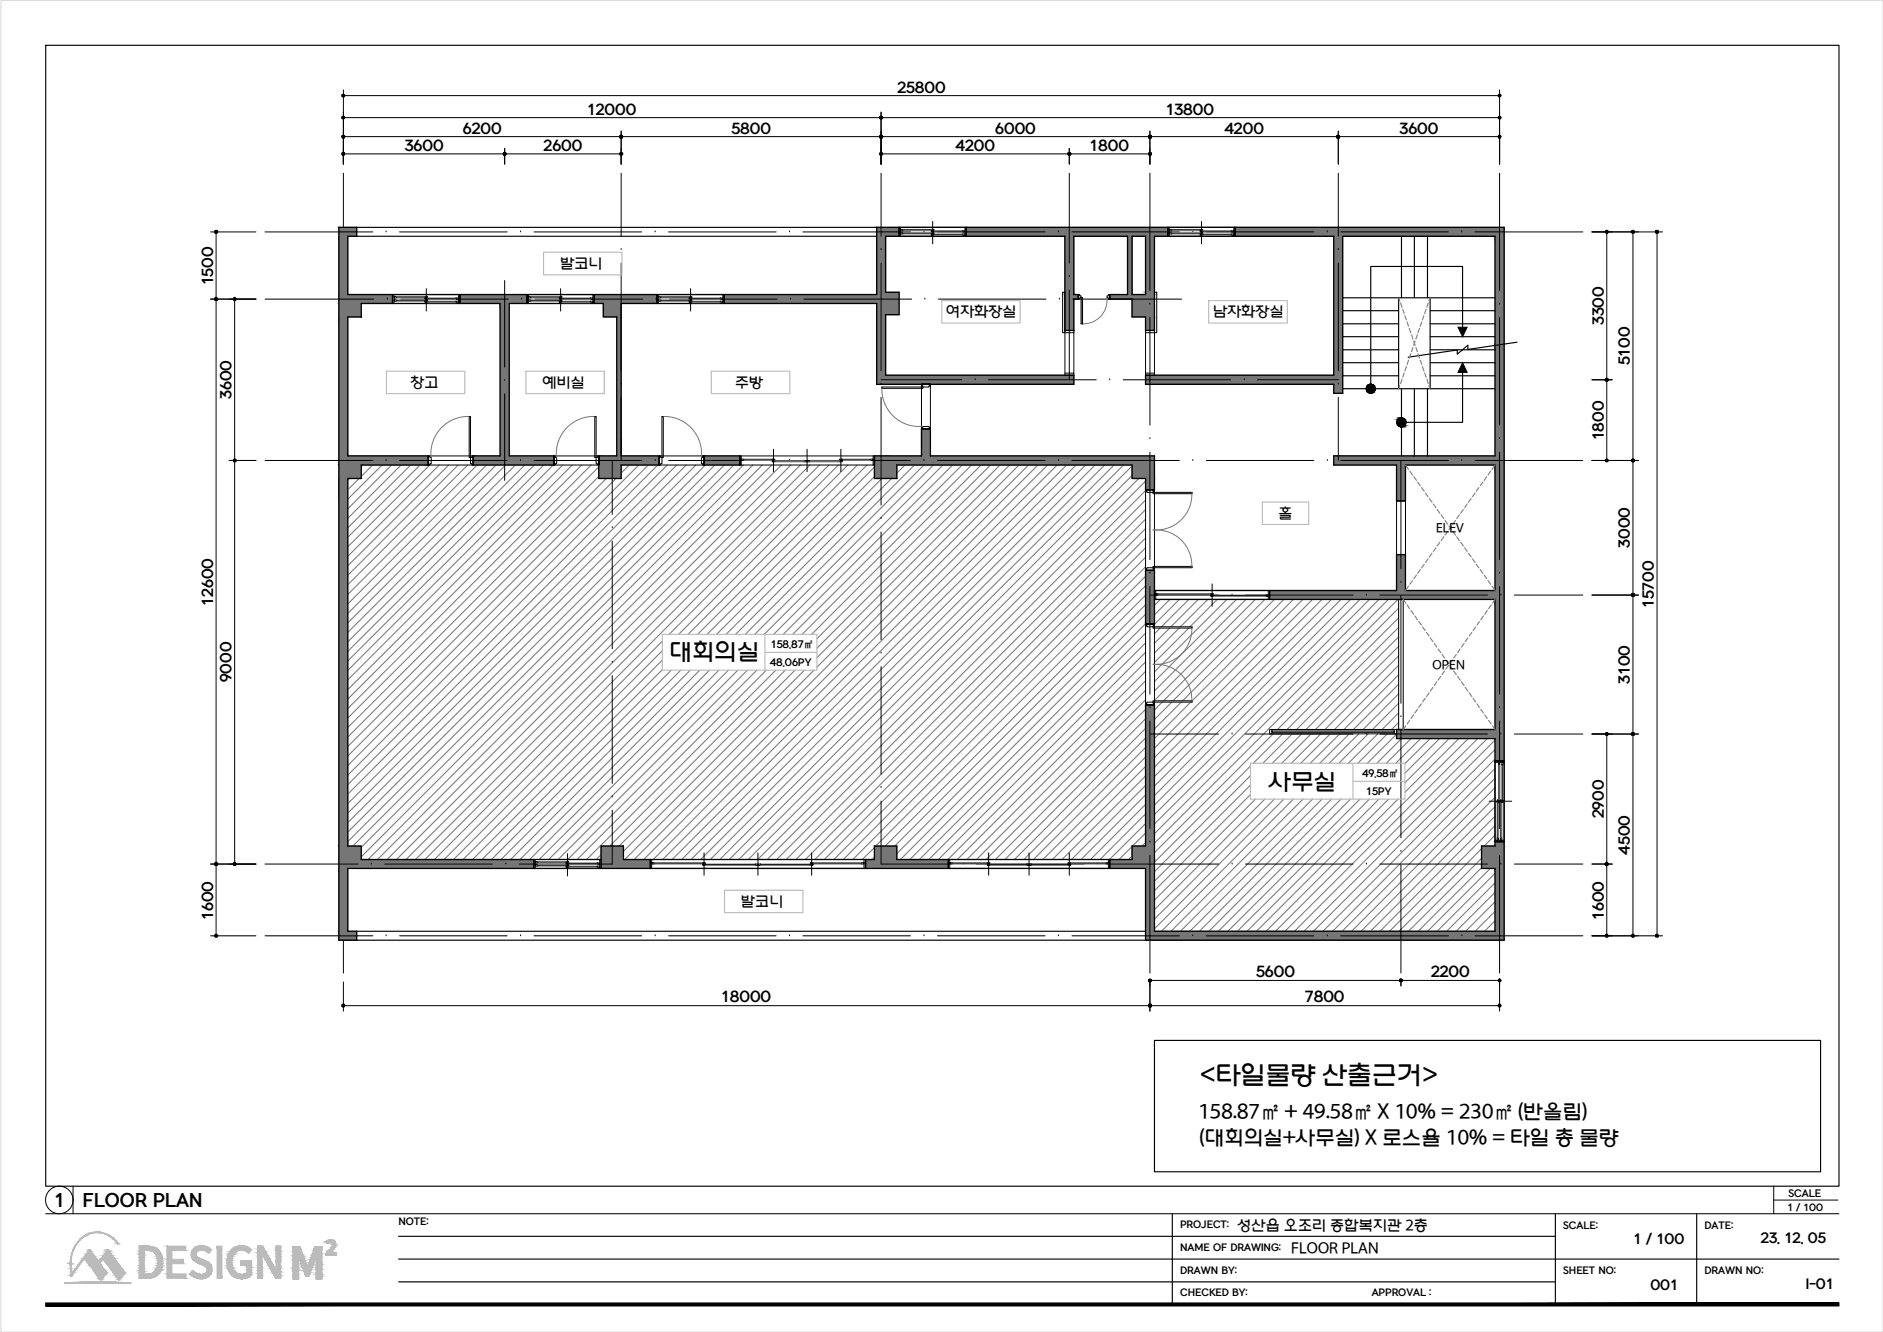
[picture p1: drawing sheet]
<svg xmlns="http://www.w3.org/2000/svg" width="420mm" height="297mm" viewBox="0 0 420 297" stroke-linecap="round" stroke-linejoin="round" font-family="sans-serif">
<defs><g id="words">
<text font-size="5.8" x="267.7" y="241.4">&lt;타일물량 산출근거&gt;</text>
<g font-size="5.2">
<text x="149.4" y="147.1">대회의실</text>
<text x="283.1" y="175.8">사무실</text>
</g>
<g font-size="4.5">
<text x="267.4" y="249.4">158.87㎡ + 49.58㎡ X 10% = 230㎡ (반올림)</text>
<text x="267.7" y="255.2">(대회의실+사무실) X 로스율 10% = 타일 총 물량</text>
</g>
<g font-size="4.1">
<text x="12.1" y="269.1">1</text>
<text x="18.4" y="269.1">FLOOR PLAN</text>
</g>
<g font-size="3.3">
<text x="200.2" y="20.6">25800</text>
<text x="103.3" y="29.8">6200</text>
<text x="131" y="25.6">12000</text>
<text x="163.2" y="29.8">5800</text>
<text x="222.1" y="29.8">6000</text>
<text x="260.1" y="25.6">13800</text>
<text x="273.2" y="29.8">4200</text>
<text x="312.3" y="29.8">3600</text>
<text x="90.3" y="33.6">3600</text>
<text x="121.3" y="33.6">2600</text>
<text x="213.2" y="33.6">4200</text>
<text x="243.1" y="33.6">1800</text>
<text x="125.1" y="59.7">발코니</text>
<text x="47.5" y="63.6" transform="rotate(-90 47.5 63.6)">1500</text>
<text x="211.1" y="70.5">여자화장실</text>
<text x="270.8" y="70.5">남자화장실</text>
<text x="357.8" y="72.5" transform="rotate(-90 357.8 72.5)">3300</text>
<text x="363.7" y="81.5" transform="rotate(-90 363.7 81.5)">5100</text>
<text x="51.7" y="89" transform="rotate(-90 51.7 89)">3600</text>
<text x="91.6" y="86.3">창고</text>
<text x="121.1" y="86.3">예비실</text>
<text x="164" y="86.3">주방</text>
<text x="357.8" y="98.2" transform="rotate(-90 357.8 98.2)">1800</text>
<text x="285.2" y="115.6">홀</text>
<text x="363.7" y="122.2" transform="rotate(-90 363.7 122.2)">3000</text>
<text x="47.5" y="135.1" transform="rotate(-90 47.5 135.1)">12600</text>
<text x="369" y="135.6" transform="rotate(-90 369 135.6)">15700</text>
<text x="51.7" y="152.2" transform="rotate(-90 51.7 152.2)">9000</text>
<text x="363.7" y="152.5" transform="rotate(-90 363.7 152.5)">3100</text>
<text x="357.8" y="182.5" transform="rotate(-90 357.8 182.5)">2900</text>
<text x="363.7" y="190.6" transform="rotate(-90 363.7 190.6)">4500</text>
<text x="165.4" y="202">발코니</text>
<text x="47.5" y="205.1" transform="rotate(-90 47.5 205.1)">1600</text>
<text x="357.8" y="205.1" transform="rotate(-90 357.8 205.1)">1600</text>
<text x="280.3" y="218">5600</text>
<text x="319.3" y="218">2200</text>
<text x="160.9" y="223.5">18000</text>
<text x="291.2" y="223.5">7800</text>
<text x="276.1" y="274.3">성산읍 오조리 종합복지관 2층</text>
<text x="288.1" y="279.4">FLOOR PLAN</text>
</g>
<g font-size="3.1">
<text x="364.5" y="277.4">1 / 100</text>
<text x="392.9" y="277.2">23. 12. 05</text>
<text x="368.3" y="287.6">001</text>
<text x="403" y="287.3">I-01</text>
</g>
<g font-size="2.8">
<text x="320.5" y="118.6">ELEV</text>
<text x="319.7" y="149.1">OPEN</text>
</g>
<g font-size="2.2">
<text x="171.8" y="148.4">48.06PY</text>
<text x="172" y="144.5">158.87㎡</text>
<text x="303.9" y="173.2">49.58㎡</text>
<text x="304.8" y="177.2">15PY</text>
<text x="398.8" y="269.9">1 / 100</text>
<text x="399.1" y="267">SCALE</text>
<text x="88.9" y="273.2">NOTE:</text>
<text x="263.3" y="273.9">PROJECT:</text>
<text x="348.8" y="274">SCALE:</text>
<text x="380.3" y="274">DATE:</text>
<text x="263.3" y="278.9">NAME OF DRAWING:</text>
<text x="263.3" y="284">DRAWN BY:</text>
<text x="348.8" y="284.1">SHEET NO:</text>
<text x="380.3" y="284.1">DRAWN NO:</text>
<text x="263.3" y="289">CHECKED BY:</text>
<text x="306.1" y="289.1">APPROVAL :</text>
</g>
</g></defs>
<!-- layer: 01-CEN -->
<g fill="none" stroke="#000" stroke-width=".22">
<path d="M76.6 38.6v26.2M138.6 38.6v14M196.6 38.6v14M238.6 38.6v20.1M256.6 38.6v26.2M298.6 38.6v14M334.6 38.6v26.2M59.1 51.7h24.1M86.1 51.7h.1M89.2 51.7h24M116.2 51.7h.1M119.2 51.7h24"/>
<path d="M138.6 55.7h.1M138.6 58.7v24M146.2 51.7h.1M149.2 51.7h24M176.1 51.7h.1M179.2 51.7h24M196.6 55.7h.1M196.6 58.7v24M206.2 51.7h.1M209.2 51.7h24M236.2 51.7h.1M239.2 51.7h23.9"/>
<path d="M266.1 51.7h.1M269.2 51.7h24M296.2 51.7h.1M298.6 55.7h.1M298.6 58.7v24M299.2 51.7h24M326.2 51.7h.1M329.1 51.7h24.1M59.1 66.7h24.3M76.6 67.8h.1M76.6 70.8v24M86.4 66.7h.1"/>
<path d="M89.4 66.7h24M112.6 62.6v19.3M116.4 66.7h.1M119.4 66.7h24M146.4 66.7h.1M149.4 66.7h24M176.4 66.7h.1M179.4 66.7h24M206.4 66.7h.1M209.4 66.7h24M236.4 66.7h.1M238.6 61.7h.1"/>
<path d="M238.6 64.7v20M239.4 66.7h24.3M256.6 67.8h.1M256.6 70.8v24M334.6 67.8h.1M334.6 70.8v24M76.6 97.8h.1M112.6 84.8h.1M112.6 87.8v19.3M138.6 85.7h.1M138.6 88.6v14.1M196.6 85.7h.1"/>
<path d="M196.6 88.6v24M196.6 84.7h18M217.6 84.7h.1M220.6 84.7h24M247.6 84.7h.1M250.6 84.7h24M256.6 97.8h.1M277.6 84.7h.1M280.6 84.7h18M298.6 85.7h.1M298.6 88.6v14.1M334.6 97.8h.1"/>
<path d="M59.1 102.7h24.1M76.6 100.8v24M86.1 102.7h.1M89.2 102.7h24M116.2 102.7h.1M119.2 102.7h24M136.6 117.7h.1M136.6 102.7v12M146.2 102.7h.1M149.2 102.7h24M176.1 102.7h.1M179.2 102.7h24"/>
<path d="M196.6 115.6h.1M196.6 118.6v24M206.2 102.7h.1M209.2 102.7h24M236.2 102.7h.1M239.2 102.7h23.9M256.6 100.8v24M266.1 102.7h.1M269.2 102.7h24M296.2 102.7h.1M299.2 102.7h24M312.6 102.7v24.2"/>
<path d="M326.2 102.7h.1M329.1 102.7h24.1M334.6 100.8v24M76.6 127.8h.1M76.6 130.8v24M136.6 120.7v24M256.6 127.8h.1M256.6 130.8v24M256.6 132.7h15.3M274.9 132.7h.1M277.9 132.7h24M304.9 132.7h.1"/>
<path d="M307.9 132.7h24M312.6 129.9h.1M312.6 132.8v24M334.6 127.8h.1M334.6 130.8v24M334.9 132.7h.1M337.9 132.7h15.3M76.6 157.8h.1M136.6 147.7h.1M136.6 150.7v24M196.6 145.7h.1M196.6 148.7v24"/>
<path d="M256.6 157.8h.1M312.6 159.8h.1M334.6 157.8h.1M76.6 160.8v24M136.6 177.7h.1M196.6 175.6h.1M196.6 178.6v14.1h15.3M256.6 160.8v24M256.6 163.7h15.3M274.9 163.7h.1M277.9 163.7h24M304.9 163.7h.1"/>
<path d="M307.9 163.7h24M312.6 162.8v24M334.6 160.8v24M334.9 163.7h.1M337.9 163.7h15.3M59.1 192.7h20.8M76.6 187.8h.1M76.6 190.8v26.2M82.8 192.7h.1M85.9 192.7h24M112.9 192.7h.1M136.6 180.7v12h-20.7"/>
<path d="M214.9 192.7h.1M217.9 192.7h24M244.9 192.7h.1M247.9 192.7h24M256.6 187.8h.1M256.6 190.8v26.2M274.9 192.7h.1M277.9 192.7h24M304.9 192.7h.1M307.9 192.7h24M312.6 189.9h.1M312.6 192.9v24.1"/>
<path d="M334.6 187.8h.1M334.6 190.8v26.2M334.9 192.7h.1M337.9 192.7h15.3M59.1 208.7h24.1M86.1 208.7h.1M89.2 208.7h24M116.2 208.7h.1M119.2 208.7h24M146.2 208.7h.1M149.2 208.7h24M176.1 208.7h.1"/>
<path d="M179.2 208.7h24M206.2 208.7h.1M209.2 208.7h24M236.2 208.7h.1M239.2 208.7h23.9M266.1 208.7h.1M269.2 208.7h24M296.2 208.7h.1M299.2 208.7h24M326.2 208.7h.1M329.1 208.7h24.1"/>
</g>
<!-- layer: . -->
<g fill="#767676" stroke="#767676" stroke-width=".22">
<path d="M333.6 52.7h2v24z"/>
<path d="M275.6 50.7l60 2v-2zM275.6 50.7l60 2h-60z"/>
<path d="M215.6 50.7l45 2v-2zM215.6 50.7l45 2h-45z"/>
<path d="M195.6 50.7l5 2v-2zM195.6 50.7l5 2h-5z"/>
<path d="M75.6 50.7l4 2v-2zM75.6 50.7l4 2h-4z"/>
<path d="M255.6 52.7l2 12.5v-12.5zM255.6 52.7l2 12.5h-2z"/>
<path d="M195.6 52.7l2 12.5v-12.5zM195.6 52.7l2 12.5h-2z"/>
<path d="M255.6 65.2l2 .5v-.5zM255.6 65.2l2 .5h-2z"/>
<path d="M251.6 52.7l1 13v-13zM251.6 52.7l1 13h-1z"/>
<path d="M237.6 52.7l2 13v-13zM237.6 52.7l2 13h-2z"/>
<path d="M195.6 65.2l5 .5v-.5zM195.6 65.2l5 .5h-5z"/>
<path d="M75.6 52.7l2 13v-13zM75.6 52.7l2 13h-2z"/>
<path d="M247.6 65.7l10 1v-1zM247.6 65.7l10 1h-10z"/>
<path d="M237.6 65.7l3 1v-1zM237.6 65.7l3 1h-3z"/>
<path d="M161.6 65.7l39 2v-2zM161.6 65.7l39 2h-39z"/>
<path d="M132.6 65.7l14 2v-2zM132.6 65.7l14 2h-14z"/>
<path d="M102.6 65.7l15 2v-2zM102.6 65.7l15 2h-15z"/>
<path d="M75.6 65.7l12 2v-2zM75.6 65.7l12 2h-12z"/>
<path d="M195.6 67.7l5 2.5v-2.5zM195.6 67.7l5 2.5h-5z"/>
<path d="M252.6 66.7l5 4v-4zM252.6 66.7l5 4h-5z"/>
<path d="M134.6 67.7l4 3v-3zM134.6 67.7l4 3h-4z"/>
<path d="M75.6 67.7l5 3v-3zM75.6 67.7l5 3h-5z"/>
<path d="M255.6 70.7l2 3v-3zM255.6 70.7l2 3h-2z"/>
<path d="M237.6 66.7l2 7v-7zM237.6 66.7l2 7h-2z"/>
<path d="M333.6 52.7v24h2zM333.6 76.7h2l-2 .3zM333.6 77h2v-.3z"/>
<path d="M297.6 52.7l2 31v-31zM297.6 52.7l2 31h-2z"/>
<path d="M195.6 70.2l2 13.5v-13.5zM195.6 70.2l2 13.5h-2z"/>
<path d="M255.6 83.7l44 2v-2zM255.6 83.7l44 2h-44z"/>
<path d="M195.6 83.7l44 2v-2zM195.6 83.7l44 2h-44z"/>
<path d="M297.6 85.7l2 2v-2zM297.6 85.7l2 2h-2z"/>
<path d="M333.6 77l2 24.7v-24.7zM333.6 77l2 24.7h-2z"/>
<path d="M205.6 95.7l2 6v-6zM205.6 95.7l2 6h-2z"/>
<path d="M137.6 70.7l1 31v-31zM137.6 70.7l1 31h-1z"/>
<path d="M111.6 67.7l2 34v-34zM111.6 67.7l2 34h-2z"/>
<path d="M75.6 70.7l2 31v-31zM75.6 70.7l2 31h-2z"/>
<path d="M297.6 101.7l38 2v-2zM297.6 101.7l38 2h-38z"/>
<path d="M195.1 101.7l62.5 2v-2zM195.1 101.7l62.5 2h-62.5z"/>
<path d="M157.1 101.7l8 2v-2zM157.1 101.7l8 2h-8z"/>
<path d="M133.6 101.7l13.5 2v-2zM133.6 101.7l13.5 2h-13.5z"/>
<path d="M105.6 101.7l18 2v-2zM105.6 101.7l18 2h-18z"/>
<path d="M75.6 101.7l20 2v-2zM75.6 101.7l20 2h-20z"/>
<path d="M252.6 103.7l5 3v-3zM252.6 103.7l5 3h-5z"/>
<path d="M195.1 103.7l5 3v-3zM195.1 103.7l5 3h-5z"/>
<path d="M133.6 103.7l5 3v-3zM133.6 103.7l5 3h-5z"/>
<path d="M75.6 103.7l5 3v-3zM75.6 103.7l5 3h-5z"/>
<path d="M255.6 106.7l2 2.5v-2.5zM255.6 106.7l2 2.5h-2z"/>
<path d="M311.6 103.7l2 8v-8zM311.6 103.7l2 8h-2z"/>
<path d="M333.6 103.7l2 28v-28zM333.6 103.7l2 28h-2z"/>
<path d="M311.6 123.7l2 8v-8zM311.6 123.7l2 8h-2z"/>
<path d="M283.3 131.7l52.3 2v-2zM283.3 131.7l52.3 2h-52.3z"/>
<path d="M255.6 127.2l2 12v-12zM255.6 127.2l2 12h-2z"/>
<path d="M333.6 133.7l2 29v-29zM333.6 133.7l2 29h-2z"/>
<path d="M311.6 162.7l24 2v-2zM311.6 162.7l24 2h-24z"/>
<path d="M333.6 164.7l2 5v-5zM333.6 164.7l2 5h-2z"/>
<path d="M333.6 187.7l2 1v-1zM333.6 187.7l2 1h-2z"/>
<path d="M255.6 157.2l2 31.5v-31.5zM255.6 157.2l2 31.5h-2z"/>
<path d="M75.6 106.7l2 82v-82zM75.6 106.7l2 82h-2z"/>
<path d="M252.6 188.7l5 3v-3zM252.6 188.7l5 3h-5z"/>
<path d="M195.1 188.7l5 3v-3zM195.1 188.7l5 3h-5z"/>
<path d="M134.1 188.7l5 3v-3zM134.1 188.7l5 3h-5z"/>
<path d="M75.6 188.7l5 3v-3zM75.6 188.7l5 3h-5z"/>
<path d="M330.6 188.7l5 5v-5zM330.6 188.7l5 5h-5z"/>
<path d="M247.6 191.7l10 2v-2zM247.6 191.7l10 2h-10z"/>
<path d="M193.1 191.7l18.5 2v-2zM193.1 191.7l18.5 2h-18.5z"/>
<path d="M134.1 191.7l11 2v-2zM134.1 191.7l11 2h-11z"/>
<path d="M75.6 191.7l43.5 2v-2zM75.6 191.7l43.5 2h-43.5z"/>
<path d="M333.6 193.7l2 14v-14zM333.6 193.7l2 14h-2z"/>
<path d="M255.6 193.7l2 14v-14zM255.6 193.7l2 14h-2z"/>
<path d="M75.6 193.7l2 14v-14zM75.6 193.7l2 14h-2z"/>
<path d="M255.6 207.7l80 2v-2zM255.6 207.7l80 2h-80z"/>
<path d="M75.6 207.7l4 2v-2zM75.6 207.7l4 2h-4z"/>
</g>
<!-- layer: 02-WAL -->
<g fill="none" stroke="#000" stroke-width=".3">
<path d="M75.6 50.7h4v2h-2v13h118v-15h140v159h-80v-16h-178v14h2v2h-4zM200.6 50.7v2M215.6 50.7v2M252.6 52.7h3v13h-3zM260.6 50.7v2M275.6 50.7v2M87.6 65.7v2M102.6 65.7v2M117.6 65.7v2M132.6 65.7v2M146.6 65.7v2M161.6 65.7v2"/>
<path d="M241.5 66.4v5.8M157.1 101.7h8v2h-8zM195.1 101.7h10.5v-6h2v6h50v7.5h-2v-2.5h-3v-3h-52.5v3h-5zM255.6 127.2h2v12h-2zM257.6 131.7h54v-8h2v8h20v-28h-20v8h-2v-8h-14v-2h36v-49h-34v35h-2v-2h-42v-2h42v-31h-40v21h-2v-3h-3v-4h-5v-1h4v-13h-12v13h1v1h-1v7h-2v-21h-40v12.5h3v5h-3v13.5h42v2h-44v-18h-57v34h8.5v2h-8.5v3h-5v-5h4v-31h-3v-3h-21v34h10v2h-18v-2h6v-34h-31v3h-3v31h18v2h-15v3h-3v82h3v3h53.5v-3h5v3h56v-3h5v3h52.5v-3h3v-31.5h2v50.5h76v-14h-3v-5h3v-24h-22v-2h22v-29h-76M333.6 169.7h2M145.1 191.7v2M193.1 191.7v2M211.6 191.7v2M247.6 191.7v2M333.6 187.7h2"/>
</g>
<!-- layer: 08-HAT -->
<g fill="none" stroke="#808080" stroke-width=".25">
<path d="M78 106.7l-.4 .4M80.1 106.7l-2.5 2.5M81 103.7l-.4 .4M83.1 103.7l-2.5 2.5M85.3 103.7l-7.7 7.6M87.4 103.7l-9.8 9.8M89.5 103.7l-11.9 11.9M91.6 103.7l-14 14M93.7 103.7l-16.1 16.1M95.9 103.7l-18.3 18.2M98 103.7l-20.4 20.4M100.1 103.7l-22.5 22.5"/>
<path d="M102.2 103.7l-24.6 24.6M104.4 103.7l-26.8 26.7M106.5 103.7l-28.9 28.9M108.6 103.7l-31 31M110.7 103.7l-33.1 33.1M112.8 103.7l-35.2 35.2M115 103.7l-37.4 37.3M117.1 103.7l-39.5 39.5M119.2 103.7l-41.6 41.6M121.3 103.7l-43.7 43.7M123.4 103.7l-45.8 45.8M125.6 103.7l-48 47.9"/>
<path d="M127.7 103.7l-50.1 50.1M129.8 103.7l-52.2 52.2M131.9 103.7l-54.3 54.3M133.6 104.1l-56 56M133.6 106.2l-56 56M135.3 106.7l-57.7 57.7M137.4 106.7l-59.8 59.8M140.4 103.7l-1.8 1.8M142.5 103.7l-64.9 64.9M144.7 103.7l-67.1 67M146.8 103.7l-69.2 69.2M148.9 103.7l-71.3 71.3"/>
<path d="M151 103.7l-73.4 73.4M153.1 103.7l-75.5 75.5M155.3 103.7l-77.7 77.6M157.4 103.7l-79.8 79.8M159.5 103.7l-81.9 81.9M161.6 103.7l-84 84M163.7 103.7l-85 85M165.9 103.7l-85.3 85.3M168 103.7l-87.4 87.4M170.1 103.7l-88 88M172.2 103.7l-88 88M174.4 103.7l-88 88"/>
<path d="M176.5 103.7l-88 88M178.6 103.7l-88 88M180.7 103.7l-88 88M182.8 103.7l-88 88M185 103.7l-88.1 88M187.1 103.7l-37.8 37.8M189.2 103.7l-37.8 37.8M191.3 103.7l-37.8 37.8M193.5 103.7l-37.8 37.8M195.1 104.2l-37.3 37.3M195.1 106.3l-35.2 35.2M196.8 106.7l-34.8 34.8"/>
<path d="M198.9 106.7l-34.8 34.8M201.9 103.7l-1.8 1.8M204 103.7l-37.7 37.8M206.2 103.7l-37.8 37.8M208.3 103.7l-37.8 37.8M210.4 103.7l-37.8 37.8M212.6 103.7l-37.8 37.8M214.7 103.7l-37.8 37.8M216.8 103.7l-37.8 37.8M218.9 103.7l-37.8 37.8M221 103.7l-38.7 38.7M223.1 103.7l-40.8 40.9"/>
<path d="M225.3 103.7l-43 43M227.4 103.7l-45.1 45.1M229.5 103.7l-88 88M231.6 103.7l-88 88M233.8 103.7l-88 88M235.9 103.7l-88 88M238 103.7l-88 88M240.1 103.7l-88 88M242.2 103.7l-88 88M244.3 103.7l-88 88M246.5 103.7l-88 88M248.6 103.7l-88 88"/>
<path d="M250.7 103.7l-88 88M252.6 103.9l-87.8 87.8M252.6 106l-85.6 85.7M254.1 106.7l-85 85M255.6 107.3l-84.4 84.4M255.6 109.4l-82.3 82.3M255.6 111.5l-80.2 80.2M255.6 113.7l-78 78M255.6 115.8l-75.9 75.9M255.6 117.9l-73.8 73.8M255.6 120l-71.7 71.7M255.6 122.2l-69.5 69.5"/>
<path d="M255.6 124.3l-67.4 67.4M255.6 126.4l-65.3 65.3M255.6 128.5l-60.2 60.2M255.6 130.6l-58.1 58.1M255.6 132.7l-56 56M255.6 134.9l-55.5 55.5M255.6 137l-54.7 54.7M255.6 139.1l-52.6 52.6M258.9 133.7l-1.3 1.3M261 133.7l-3.4 3.4M263.1 133.7l-5.5 5.5M265.3 133.7l-6.1 6.1"/>
<path d="M267.4 133.7l-6.1 6.1M269.5 133.7l-6.1 6.1M271.6 133.7l-6.1 6.1M273.8 133.7l-16.2 16.1M275.9 133.7l-18.3 18.3M278 133.7l-20.4 20.4M280.1 133.7l-22.5 22.5M282.2 133.7l-22.6 22.6M284.4 133.7l-22.7 22.6M286.5 133.7l-22.6 22.6M288.6 133.7l-22.6 22.6M290.7 133.7l-33.1 33.1"/>
<path d="M292.9 133.7l-35.3 35.2M295 133.7l-37.4 37.4M297.1 133.7l-39.5 39.5M299.2 133.7l-41.6 41.6M301.3 133.7l-43.7 43.7M303.4 133.7l-45.8 45.8M305.6 133.7l-48 47.9M307.7 133.7l-50.1 50.1M309.8 133.7l-52.2 52.2M311.9 133.7l-54.3 54.3M312.1 135.6l-27 27.1M312.1 137.8l-24.9 24.9"/>
<path d="M312.1 139.9l-22.8 22.8M147.8 143l-48.7 48.7M147.8 145.1l-46.6 46.6M147.8 147.2l-44.5 44.5M147.8 149.3l-42.3 42.4M149.8 149.5l-42.2 42.2M151.9 149.5l-42.2 42.2M154 149.5l-42.2 42.2M156.1 149.5l-42.2 42.2M158.3 149.5l-42.3 42.2M160.4 149.5l-42.2 42.2M162.5 149.5l-42.2 42.2"/>
<path d="M164.6 149.5l-42.2 42.2M166.8 149.5l-42.3 42.2M168.9 149.5l-42.2 42.2M171 149.5l-42.2 42.2M173.1 149.5l-42.2 42.2M175.2 149.5l-39.2 39.2M177.4 149.5l-39.3 39.2M179.5 149.5l-40.4 40.4M181.6 149.5l-42.2 42.2M255.6 141.2l-50.5 50.5M255.6 143.4l-48.3 48.3M255.6 145.5l-46.2 46.2"/>
<path d="M255.6 147.6l-44.1 44.1M255.6 149.7l-42 42M255.6 151.8l-39.9 39.9M255.6 154l-37.7 37.7M255.6 156.1l-35.6 35.6M255.6 158.2l-33.5 33.5M258.9 140.1l-1.3 1.2M259.3 156.6l-1.7 1.7M261 140.1l-3.4 3.4M261.5 156.6l-3.9 3.8M263.1 140.1l-5.5 5.5M263.6 156.6l-6 5.9"/>
<path d="M265.3 140.1l-7.7 7.6M265.7 156.6l-8.1 8.1M312.1 142l-20.7 20.7M312.1 144.1l-18.6 18.6M312.1 146.2l-16.4 16.5M312.1 148.4l-14.3 14.3M312.1 150.5l-12.2 12.2M312.1 152.6l-10.1 10.1M312.1 154.7l-7.9 8M312.1 156.8l-5.8 5.9M312.1 159l-3.7 3.7M255.6 160.3l-31.4 31.4"/>
<path d="M255.6 162.4l-29.2 29.3M255.6 164.6l-27.1 27.1M255.6 166.7l-25 25M255.6 168.8l-22.9 22.9M255.6 170.9l-20.8 20.8M255.6 173l-18.6 18.7M255.6 175.2l-16.5 16.5M255.6 177.3l-14.4 14.4M255.6 179.4l-12.3 12.3M279 170.8l-21.4 21.5M279 173l-21.4 21.4M279 175.1l-21.4 21.4"/>
<path d="M279 177.2l-21.4 21.4M280.1 178.2l-22.5 22.5M282.2 178.2l-24.6 24.6M284.1 163.7l-26.5 26.4M284.4 178.2l-26.8 26.8M286.2 163.7l-6.5 6.5M286.5 178.2l-28.9 28.9M288.3 163.7l-6.5 6.5M288.6 178.2l-29.4 29.5M290.4 163.7l-6.5 6.5M290.7 178.2l-29.4 29.5M292.5 163.7l-6.5 6.5"/>
<path d="M292.9 178.2l-29.5 29.5M294.7 163.7l-6.6 6.5M295 178.2l-29.5 29.5M296.8 163.7l-6.6 6.5M297.1 178.2l-29.5 29.5M298.9 163.7l-6.5 6.5M299.2 178.2l-29.5 29.5M301 163.7l-6.5 6.5M301.3 178.2l-29.4 29.5M303.1 163.7l-6.5 6.5M303.4 178.2l-29.4 29.5M305.3 163.7l-6.6 6.5"/>
<path d="M305.6 178.2l-29.5 29.5M307.4 163.7l-6.5 6.5M307.7 178.2l-29.4 29.5M309.5 163.7l-6.5 6.5M309.8 178.2l-29.4 29.5M311.6 163.7l-6.5 6.5M312 178.2l-29.5 29.5M312.1 161.1l-1.6 1.6M312.8 164.7l-5.6 5.5M314.9 164.7l-5.6 5.5M317 164.7l-5.6 5.5M319.1 164.7l-5.6 5.6"/>
<path d="M321.2 164.7l-7.7 7.7M323.3 164.7l-9.8 9.9M325.5 164.7l-12 12M327.6 164.7l-43 43M329.7 164.7l-43 43M331.9 164.7l-43.1 43M333.6 165l-42.6 42.7M333.6 167.2l-40.5 40.5M333.6 169.3l-38.4 38.4M333.6 171.4l-36.3 36.3M333.6 173.6l-34.1 34.1M333.6 175.7l-32 32"/>
<path d="M333.6 177.8l-29.9 29.9M333.6 179.9l-27.8 27.8M134.1 190.6l-1.1 1.1M195.1 189l-2.7 2.7M195.1 191.1l-.6 .6M252.6 188.8l-2.9 2.9M252.6 190.9l-.8 .8M255.6 181.5l-10.2 10.2M255.6 183.7l-8 8M255.6 185.8l-2.9 2.9M255.6 187.9l-.8 .8M330.6 189.3l-18.4 18.4"/>
<path d="M330.6 191.4l-16.3 16.3M330.6 193.5l-14.2 14.2M332.5 193.7l-13.9 14M333.6 182l-25.7 25.7M333.6 184.1l-23.6 23.6M333.6 186.3l-2.4 2.4M333.6 188.4l-.3 .3M333.6 194.8l-12.9 12.9M333.6 196.9l-10.8 10.8M333.6 199l-8.7 8.7M333.6 201.1l-6.6 6.6M333.6 203.2l-4.5 4.5"/>
<path d="M333.6 205.3l-2.3 2.4M333.6 207.5l-.2 .2"/>
</g>
<!-- layer: 0-LINE -->
<g fill="none" stroke="#000" stroke-width=".25">
<path d="M79.6 50.7h116M79.6 52.7h116M312.7 52.7v13.7M315.6 52.7v13.7M318.5 52.7v13.7M299.6 78h12.5M299.6 75.1h12.5M299.6 72.2h12.5M299.6 69.3h12.5M299.6 66.4h34M312.1 66.4v20.3M319.1 66.4v20.3"/>
<path d="M319.1 78h14.5M319.1 75.1h14.5M319.1 72.2h14.5M319.1 69.3h14.5M326.3 75.1v-15.7h-20.4v26.3M338.5 76.3l-11 1.6v-.9l-2.3 2v-1l-11 1.7M299.6 86.7h34M299.6 83.8h12.5M299.6 80.9h12.5M312.7 86.7v15M315.6 86.7v15M318.5 86.7v15"/>
<path d="M319.1 83.8h14.5M319.1 80.9h14.5M326.3 80.9v13.3h-12.6M79.6 209.7h176M79.6 207.7h176"/>
<circle cx="305.8" cy="86.7" r=".99"/>
<circle cx="312.7" cy="94.2" r=".99"/>
</g>
<!-- layer: 07-DIM -->
<g fill="none" stroke="#000" stroke-width=".22">
<path d="M76.6 34.3h62M76.6 30.5h258M76.6 20.1v16.5M76.6 26.2h258M76.6 21.3h258M112.6 33.1v3.5M138.6 29.2v7.4M196.6 34.3h60M196.6 25v11.6M238.6 33.1v3.5M256.6 29.2v7.4M298.6 29.2v7.4"/>
<path d="M334.6 20.1v16.5M47 51.7h10.1M48.2 51.7v157M355.2 51.7h15.8M358.5 51.7v51M364.4 51.7v157M369.7 51.7v157M47 66.7h10.1M52.4 66.7v126M355.2 84.7h4.5M51.1 102.7h6M355.2 102.7h10.4"/>
<path d="M355.2 132.7h10.4M355.2 163.7h10.4M358.5 163.7v45M47 192.7h10.1M355.2 192.7h4.5M47 208.7h10.1M76.6 219v6.5M256.6 219v6.5M256.6 218.6h78M312.6 219v.9M334.6 219v6.5M355.2 208.7h15.8"/>
<path d="M76.6 224.3h258"/>
</g>
<!-- layer: 0 -->
<g fill="#000" stroke="#000" stroke-width=".22">
<path d="M76.3 34.3l.1 .2 .2-.2zM76.4 34.5l.2-.2v.4zM76.6 34.3v.4l.2-.2z"/>
<path d="M76.3 30.5l.1 .2 .2-.2zM76.4 30.7l.2-.2v.3zM76.6 30.5v.3l.2-.1z"/>
<path d="M76.3 26.2l.1 .2 .2-.2zM76.4 26.4l.2-.2v.3zM76.6 26.2v.3l.2-.1z"/>
<path d="M76.3 21.3l.1 .2 .2-.2zM76.4 21.5l.2-.2v.3zM76.6 21.3v.3l.2-.1z"/>
<path d="M76.4 34.1l.2 .2v-.3zM76.4 34.1l.2 .2h-.3z"/>
<path d="M76.4 30.3l.2 .2v-.3zM76.4 30.3l.2 .2h-.3z"/>
<path d="M76.4 26l.2 .2v-.3zM76.4 26l.2 .2h-.3z"/>
<path d="M76.4 21.1l.2 .2v-.3zM76.4 21.1l.2 .2h-.3z"/>
<path d="M76.6 34.3l.2 .2 .1-.2zM76.6 34.3l.2-.2 .1 .2zM76.6 34v.3l.2-.2z"/>
<path d="M76.6 30.5l.2 .2 .1-.2zM76.6 30.5l.2-.2 .1 .2zM76.6 30.2v.3l.2-.2z"/>
<path d="M76.6 26.2l.2 .2 .1-.2zM76.6 26.2l.2-.2 .1 .2zM76.6 25.9v.3l.2-.2z"/>
<path d="M76.6 21.3l.2 .2 .1-.2zM76.6 21.3l.2-.2 .1 .2zM76.6 21v.3l.2-.2z"/>
<path d="M112.3 34.3l.1 .2 .2-.2zM112.4 34.5l.2-.2v.4zM112.6 34.3v.4l.2-.2z"/>
<path d="M112.4 34.1l-.1 .2h.3zM112.3 34.3h.3l-.2 .2zM112.4 34.5l.2 .2v-.4z"/>
<path d="M112.4 34.1l.2 .2v-.3zM112.4 34.1l.2 .2h-.3z"/>
<path d="M112.6 34.3v.4l.2-.2zM112.6 34.3h.3l-.1 .2z"/>
<path d="M112.6 34.3l.2 .2 .1-.2zM112.8 34.1l.1 .2h-.3zM112.6 34v.3l.2-.2z"/>
<path d="M112.8 34.1l-.2 .2h.3zM112.6 34l.2 .1-.2 .2zM112.4 34.1l.2 .2v-.3z"/>
<path d="M138.3 30.5l.1 .2 .2-.2zM138.6 30.5v.3l-.2-.1zM138.6 30.5v.3l.2-.1z"/>
<path d="M138.4 34.1l-.1 .2h.3zM138.3 34.3h.3l-.2 .2zM138.6 34.3l-.2 .2 .2 .2z"/>
<path d="M138.4 30.3l-.1 .2h.3zM138.3 30.5h.3l-.2 .2zM138.6 30.5l-.2 .2 .2 .1z"/>
<path d="M138.4 30.3l.2 .2v-.3zM138.4 30.3l.2 .2h-.3z"/>
<path d="M138.6 34.3v.4l.2-.2zM138.6 34.3h.3l-.1 .2z"/>
<path d="M138.6 30.5v.3l.2-.1zM138.6 30.5h.3l-.1 .2z"/>
<path d="M138.6 30.5l.2 .2 .1-.2zM138.6 30.5l.2-.2 .1 .2zM138.6 30.2v.3l.2-.2z"/>
<path d="M138.8 34.1l-.2 .2h.3zM138.6 34l.2 .1-.2 .2zM138.4 34.1l.2 .2v-.3z"/>
<path d="M138.8 30.3l-.2 .2h.3zM138.6 30.2l.2 .1-.2 .2zM138.4 30.3l.2 .2v-.3z"/>
<path d="M196.3 34.3l.1 .2 .2-.2zM196.4 34.5l.2-.2v.4zM196.6 34.3v.4l.2-.2z"/>
<path d="M196.3 30.5l.1 .2 .2-.2zM196.6 30.5v.3l-.2-.1zM196.6 30.5v.3l.2-.1z"/>
<path d="M196.3 26.2l.1 .2 .2-.2zM196.6 26.2v.3l-.2-.1zM196.6 26.2v.3l.2-.1z"/>
<path d="M196.4 30.3l-.1 .2h.3zM196.3 30.5h.3l-.2 .2zM196.6 30.5l-.2 .2 .2 .1z"/>
<path d="M196.4 26l-.1 .2h.3zM196.3 26.2h.3l-.2 .2zM196.6 26.2l-.2 .2 .2 .1z"/>
<path d="M196.4 34.1l.2 .2v-.3zM196.4 34.1l.2 .2h-.3z"/>
<path d="M196.6 30.5v.3l.2-.1zM196.6 30.5h.3l-.1 .2z"/>
<path d="M196.4 30.3l.2 .2v-.3zM196.4 30.3l.2 .2h-.3z"/>
<path d="M196.4 26l.2 .2v-.3zM196.4 26l.2 .2h-.3z"/>
<path d="M196.6 26.2v.3l.2-.1zM196.6 26.2h.3l-.1 .2z"/>
<path d="M196.6 34.3l.2 .2 .1-.2zM196.8 34.1l.1 .2h-.3zM196.6 34v.3l.2-.2z"/>
<path d="M196.6 30.5l.2 .2 .1-.2zM196.8 30.3l.1 .2h-.3zM196.6 30.2v.3l.2-.2z"/>
<path d="M196.6 26.2l.2 .2 .1-.2zM196.6 26.2l.2-.2 .1 .2zM196.6 25.9v.3l.2-.2z"/>
<path d="M196.8 30.3l-.2 .2h.3zM196.6 30.2l.2 .1-.2 .2zM196.4 30.3l.2 .2v-.3z"/>
<path d="M196.6 26.2h.3l-.1-.2zM196.6 25.9l.2 .1-.2 .2zM196.4 26l.2 .2v-.3z"/>
<path d="M238.3 34.3l.1 .2 .2-.2zM238.4 34.5l.2-.2v.4zM238.6 34.3v.4l.2-.2z"/>
<path d="M238.4 34.1l-.1 .2h.3zM238.3 34.3h.3l-.2 .2zM238.6 34.3l-.2 .2 .2 .2z"/>
<path d="M238.4 34.1l.2 .2v-.3zM238.4 34.1l.2 .2h-.3z"/>
<path d="M238.6 34.3v.4l.2-.2zM238.6 34.3h.3l-.1 .2z"/>
<path d="M238.6 34.3l.2 .2 .1-.2zM238.6 34.3l.2-.2 .1 .2zM238.6 34v.3l.2-.2z"/>
<path d="M238.8 34.1l-.2 .2h.3zM238.6 34l.2 .1-.2 .2zM238.4 34.1l.2 .2v-.3z"/>
<path d="M256.3 30.5l.1 .2 .2-.2zM256.6 30.5v.3l-.2-.1zM256.6 30.5v.3l.2-.1z"/>
<path d="M256.4 34.1l-.1 .2h.3zM256.3 34.3h.3l-.2 .2zM256.4 34.5l.2 .2v-.4z"/>
<path d="M256.4 30.3l-.1 .2h.3zM256.3 30.5h.3l-.2 .2zM256.6 30.5l-.2 .2 .2 .1z"/>
<path d="M256.6 34.3v.4l.2-.2zM256.6 34.3h.3l-.1 .2z"/>
<path d="M256.6 30.5v.3l.2-.1zM256.6 30.5h.3l-.1 .2z"/>
<path d="M256.4 30.3l.2 .2v-.3zM256.4 30.3l.2 .2h-.3z"/>
<path d="M256.6 30.5l.2 .2 .1-.2zM256.6 30.5l.2-.2 .1 .2zM256.6 30.2v.3l.2-.2z"/>
<path d="M256.6 34.3h.3l-.1-.2zM256.6 34l.2 .1-.2 .2zM256.4 34.1l.2 .2v-.3z"/>
<path d="M256.6 30.5h.3l-.1-.2zM256.6 30.2l.2 .1-.2 .2zM256.4 30.3l.2 .2v-.3z"/>
<path d="M298.3 30.5l.1 .2 .2-.2zM298.4 30.7l.2-.2v.3zM298.6 30.5v.3l.2-.1z"/>
<path d="M298.4 30.3l-.1 .2h.3zM298.3 30.5h.3l-.2 .2zM298.4 30.7l.2 .1v-.3z"/>
<path d="M298.6 30.5v.3l.2-.1zM298.6 30.5h.3l-.1 .2z"/>
<path d="M298.4 30.3l.2 .2v-.3zM298.4 30.3l.2 .2h-.3z"/>
<path d="M298.6 30.5l.2 .2 .1-.2zM298.6 30.5l.2-.2 .1 .2zM298.6 30.2v.3l.2-.2z"/>
<path d="M298.8 30.3l-.2 .2h.3zM298.6 30.2l.2 .1-.2 .2zM298.4 30.3l.2 .2v-.3z"/>
<path d="M334.4 30.3l-.1 .2h.3zM334.3 30.5h.3l-.2 .2zM334.6 30.5l-.2 .2 .2 .1z"/>
<path d="M334.4 26l-.1 .2h.3zM334.3 26.2h.3l-.2 .2zM334.6 26.2l-.2 .2 .2 .1z"/>
<path d="M334.4 21.1l-.1 .2h.3zM334.3 21.3h.3l-.2 .2zM334.6 21.3l-.2 .2 .2 .1z"/>
<path d="M334.6 30.5v.3l.2-.1zM334.6 30.5h.3l-.1 .2z"/>
<path d="M334.6 26.2v.3l.2-.1zM334.6 26.2h.3l-.1 .2z"/>
<path d="M334.6 21.3v.3l.2-.1zM334.6 21.3h.3l-.1 .2z"/>
<path d="M334.8 30.3l-.2 .2h.3zM334.6 30.2l.2 .1-.2 .2zM334.4 30.3l.2 .2v-.3z"/>
<path d="M334.6 26.2h.3l-.1-.2zM334.6 25.9l.2 .1-.2 .2zM334.4 26l.2 .2v-.3z"/>
<path d="M334.8 21.1l-.2 .2h.3zM334.6 21l.2 .1-.2 .2zM334.4 21.1l.2 .2v-.3z"/>
<path d="M48 51.9l.2 .1v-.3zM48.2 51.7l.2 .2-.2 .1zM48.2 51.7l.2 .2 .2-.2z"/>
<path d="M48 51.5l.2 .2v-.3zM48 51.5l.2 .2h-.3zM47.9 51.7l.1 .2 .2-.2z"/>
<path d="M48.4 51.5l-.2 .2h.4zM48.2 51.4l.2 .1-.2 .2z"/>
<path d="M358.3 51.9l.2 .1v-.3zM358.5 51.7l.2 .2-.2 .1zM358.5 51.7l.2 .2 .1-.2z"/>
<path d="M358.3 51.5l.2 .2v-.3zM358.3 51.5l.2 .2h-.3zM358.2 51.7l.1 .2 .2-.2z"/>
<path d="M358.7 51.5l-.2 .2h.3zM358.5 51.4l.2 .1-.2 .2z"/>
<path d="M364.4 51.7l-.2 .2 .2 .1zM364.4 51.7l.2 .2-.2 .1zM364.4 51.7l.2 .2 .1-.2z"/>
<path d="M364.2 51.5l.2 .2v-.3zM364.2 51.5l.2 .2h-.4zM364 51.7l.2 .2 .2-.2z"/>
<path d="M364.6 51.5l-.2 .2h.3zM364.4 51.4l.2 .1-.2 .2z"/>
<path d="M369.5 51.9l.2 .1v-.3zM369.7 51.7l.3 .2-.3 .1zM369.7 51.7l.3 .2v-.2z"/>
<path d="M369.5 51.5l.2 .2v-.3zM369.5 51.5l.2 .2h-.3zM369.4 51.7l.1 .2 .2-.2z"/>
<path d="M370 51.5l-.3 .2h.3zM369.7 51.4l.3 .1-.3 .2z"/>
<path d="M47.9 66.7l.1 .2 .2-.2zM48 66.9l.2-.2v.3z"/>
<path d="M48 66.9l.2 .1v-.3zM48.2 66.7l.2 .2-.2 .1zM48.2 66.7l.2 .2 .2-.2z"/>
<path d="M48 66.5l.2 .2v-.3zM48 66.5l.2 .2h-.3zM47.9 66.7l.1 .2 .2-.2z"/>
<path d="M48.2 66.7v.3l.2-.1zM48.2 66.7h.4l-.2 .2zM48.4 66.5l-.2 .2h.4z"/>
<path d="M48.2 66.4v.3l.2-.2zM48 66.5l.2-.1v.3zM48 66.5l-.1 .2h.3z"/>
<path d="M48.4 66.5l-.2 .2h.4zM48.2 66.4l.2 .1-.2 .2z"/>
<path d="M52.2 66.9l.2 .1v-.3zM52.4 66.7l.2 .2-.2 .1zM52.4 66.7l.2 .2 .1-.2z"/>
<path d="M52.2 66.5l.2 .2v-.3zM52.2 66.5l.2 .2h-.3zM52.1 66.7l.1 .2 .2-.2z"/>
<path d="M52.4 66.7h.3l-.1-.2zM52.4 66.4l.2 .1-.2 .2z"/>
<path d="M358.2 84.7l.1 .2 .2-.2zM358.3 84.9l.2-.2v.3z"/>
<path d="M358.3 84.9l.2 .1v-.3zM358.5 84.7l.2 .2-.2 .1zM358.5 84.7l.2 .2 .1-.2z"/>
<path d="M358.5 84.7v.3l.2-.1zM358.5 84.7h.3l-.1 .2zM358.5 84.7h.3l-.1-.2z"/>
<path d="M358.3 84.5l.2 .2v-.3zM358.3 84.5l.2 .2h-.3zM358.2 84.7l.1 .2 .2-.2z"/>
<path d="M358.5 84.4v.3l.2-.2zM358.3 84.5l.2-.1v.3zM358.3 84.5l-.1 .2h.3z"/>
<path d="M358.7 84.5l-.2 .2h.3zM358.5 84.4l.2 .1-.2 .2z"/>
<path d="M52.1 102.7l.1 .2 .2-.2zM52.2 102.9l.2-.2v.3z"/>
<path d="M52.2 102.9l.2 .1v-.3zM52.4 102.7l.2 .2-.2 .1zM52.4 102.7l.2 .2 .1-.2z"/>
<path d="M52.2 102.5l.2 .2v-.3zM52.2 102.5l.2 .2h-.3zM52.1 102.7l.1 .2 .2-.2z"/>
<path d="M52.4 102.7v.3l.2-.1zM52.4 102.7h.3l-.1 .2zM52.4 102.7h.3l-.1-.2z"/>
<path d="M52.4 102.4v.3l.2-.2zM52.2 102.5l.2-.1v.3zM52.2 102.5l-.1 .2h.3z"/>
<path d="M52.4 102.7h.3l-.1-.2zM52.4 102.4l.2 .1-.2 .2z"/>
<path d="M358.2 102.7l.1 .2 .2-.2zM358.3 102.9l.2-.2v.3z"/>
<path d="M358.5 102.7v.3l.2-.1zM358.5 102.7h.3l-.1 .2zM358.5 102.7h.3l-.1-.2z"/>
<path d="M358.5 102.4v.3l.2-.2zM358.3 102.5l.2-.1v.3zM358.3 102.5l-.1 .2h.3z"/>
<path d="M364 102.7l.2 .2 .2-.2zM364.4 102.7v.3l-.2-.1z"/>
<path d="M364.4 102.7l-.2 .2 .2 .1zM364.4 102.7l.2 .2-.2 .1zM364.4 102.7l.2 .2 .1-.2z"/>
<path d="M364.2 102.5l.2 .2v-.3zM364.2 102.5l.2 .2h-.4zM364 102.7l.2 .2 .2-.2z"/>
<path d="M364.4 102.7v.3l.2-.1zM364.4 102.7h.3l-.1 .2zM364.4 102.7h.3l-.1-.2z"/>
<path d="M364.4 102.4v.3l.2-.2zM364.2 102.5l.2-.1v.3zM364.2 102.5l-.2 .2h.4z"/>
<path d="M364.4 102.7h.3l-.1-.2zM364.4 102.4l.2 .1-.2 .2z"/>
<path d="M364 132.7l.2 .2 .2-.2zM364.2 132.9l.2-.2v.3z"/>
<path d="M364.2 132.9l.2 .1v-.3zM364.4 132.7l.2 .2-.2 .1zM364.4 132.7l.2 .2 .1-.2z"/>
<path d="M364.4 132.7v.3l.2-.1zM364.4 132.7h.3l-.1 .2zM364.6 132.4l-.2 .3h.3z"/>
<path d="M364.2 132.4l.2 .3v-.3zM364.2 132.4l.2 .3h-.4zM364 132.7l.2 .2 .2-.2z"/>
<path d="M364.4 132.4v.3l.2-.3zM364.2 132.4h.2v.3zM364.2 132.4l-.2 .3h.4z"/>
<path d="M364.6 132.4l-.2 .3h.3zM364.4 132.4h.2l-.2 .3z"/>
<path d="M358.3 163.9l.2 .1v-.3zM358.5 163.7l.2 .2-.2 .1zM358.5 163.7l.2 .2 .1-.2z"/>
<path d="M358.3 163.5l.2 .2v-.3zM358.3 163.5l.2 .2h-.3zM358.2 163.7l.1 .2 .2-.2z"/>
<path d="M358.7 163.5l-.2 .2h.3zM358.5 163.4l.2 .1-.2 .2z"/>
<path d="M364 163.7l.2 .2 .2-.2zM364.4 163.7v.3l-.2-.1z"/>
<path d="M364.4 163.7l-.2 .2 .2 .1zM364.4 163.7l.2 .2-.2 .1zM364.4 163.7l.2 .2 .1-.2z"/>
<path d="M364.2 163.5l.2 .2v-.3zM364.2 163.5l.2 .2h-.4zM364 163.7l.2 .2 .2-.2z"/>
<path d="M364.4 163.7v.3l.2-.1zM364.4 163.7h.3l-.1 .2zM364.4 163.7h.3l-.1-.2z"/>
<path d="M364.4 163.4v.3l.2-.2zM364.2 163.5l.2-.1v.3zM364.2 163.5l-.2 .2h.4z"/>
<path d="M364.4 163.7h.3l-.1-.2zM364.4 163.4l.2 .1-.2 .2z"/>
<path d="M47.9 192.7l.1 .2 .2-.2zM48 192.9l.2-.2v.3z"/>
<path d="M48 192.9l.2 .1v-.3zM48.2 192.7l.2 .2-.2 .1zM48.2 192.7l.2 .2 .2-.2z"/>
<path d="M48.2 192.7v.3l.2-.1zM48.2 192.7h.4l-.2 .2zM48.4 192.5l-.2 .2h.4z"/>
<path d="M48 192.5l.2 .2v-.4zM48 192.5l.2 .2h-.3zM47.9 192.7l.1 .2 .2-.2z"/>
<path d="M48.2 192.3v.4l.2-.2zM48 192.5l.2-.2v.4zM48 192.5l-.1 .2h.3z"/>
<path d="M48.4 192.5l-.2 .2h.4zM48.2 192.3l.2 .2-.2 .2z"/>
<path d="M52.1 192.7l.1 .2 .2-.2zM52.2 192.9l.2-.2v.3z"/>
<path d="M52.4 192.7v.3l.2-.1zM52.4 192.7h.3l-.1 .2zM52.4 192.7h.3l-.1-.2z"/>
<path d="M52.4 192.3v.4l.2-.2zM52.2 192.5l.2-.2v.4zM52.2 192.5l-.1 .2h.3z"/>
<path d="M358.2 192.7l.1 .2 .2-.2zM358.3 192.9l.2-.2v.3z"/>
<path d="M358.3 192.9l.2 .1v-.3zM358.5 192.7l.2 .2-.2 .1zM358.5 192.7l.2 .2 .1-.2z"/>
<path d="M358.5 192.7v.3l.2-.1zM358.5 192.7h.3l-.1 .2zM358.5 192.7h.3l-.1-.2z"/>
<path d="M358.3 192.5l.2 .2v-.4zM358.3 192.5l.2 .2h-.3zM358.2 192.7l.1 .2 .2-.2z"/>
<path d="M358.5 192.3v.4l.2-.2zM358.3 192.5l.2-.2v.4zM358.3 192.5l-.1 .2h.3z"/>
<path d="M358.7 192.5l-.2 .2h.3zM358.5 192.3l.2 .2-.2 .2z"/>
<path d="M47.9 208.7l.1 .2 .2-.2zM48 208.9l.2-.2v.3z"/>
<path d="M48.2 208.7v.3l.2-.1zM48.2 208.7h.4l-.2 .2zM48.4 208.5l-.2 .2h.4z"/>
<path d="M48.2 208.4v.3l.2-.2zM48 208.5l.2-.1v.3zM48 208.5l-.1 .2h.3z"/>
<path d="M256.3 218.6l.1 .2 .2-.2zM256.4 218.8l.2-.2v.3zM256.6 218.6v.3l.2-.1z"/>
<path d="M256.4 218.4l.2 .2v-.3zM256.4 218.4l.2 .2h-.3z"/>
<path d="M256.6 218.6l.2 .2 .1-.2zM256.6 218.6l.2-.2 .1 .2zM256.6 218.3v.3l.2-.2z"/>
<path d="M312.3 218.6l.1 .2 .2-.2zM312.4 218.8l.2-.2v.3zM312.6 218.6v.3l.2-.1z"/>
<path d="M312.4 218.4l-.1 .2h.3zM312.3 218.6h.3l-.2 .2zM312.6 218.6l-.2 .2 .2 .1z"/>
<path d="M312.6 218.6v.3l.2-.1zM312.6 218.6h.3l-.1 .2z"/>
<path d="M312.4 218.4l.2 .2v-.3zM312.4 218.4l.2 .2h-.3z"/>
<path d="M312.6 218.6l.2 .2 .1-.2zM312.6 218.6l.2-.2 .1 .2zM312.6 218.3v.3l.2-.2z"/>
<path d="M312.6 218.6h.3l-.1-.2zM312.6 218.3l.2 .1-.2 .2zM312.4 218.4l.2 .2v-.3z"/>
<path d="M334.4 218.4l-.1 .2h.3zM334.3 218.6h.3l-.2 .2zM334.6 218.6l-.2 .2 .2 .1z"/>
<path d="M334.6 218.6v.3l.2-.1zM334.6 218.6h.3l-.1 .2z"/>
<path d="M334.8 218.4l-.2 .2h.3zM334.6 218.3l.2 .1-.2 .2zM334.4 218.4l.2 .2v-.3z"/>
<path d="M358.2 208.7l.1 .2 .2-.2zM358.3 208.9l.2-.2v.3z"/>
<path d="M358.5 208.7v.3l.2-.1zM358.5 208.7h.3l-.1 .2zM358.5 208.7h.3l-.1-.2z"/>
<path d="M358.5 208.4v.3l.2-.2zM358.3 208.5l.2-.1v.3zM358.3 208.5l-.1 .2h.3z"/>
<path d="M364 208.7l.2 .2 .2-.2zM364.4 208.7v.3l-.2-.1z"/>
<path d="M364.4 208.7v.3l.2-.1zM364.4 208.7h.3l-.1 .2zM364.4 208.7h.3l-.1-.2z"/>
<path d="M364.4 208.4v.3l.2-.2zM364.2 208.5l.2-.1v.3zM364.2 208.5l-.2 .2h.4z"/>
<path d="M369.4 208.7l.1 .2 .2-.2zM369.5 208.9l.2-.2v.3z"/>
<path d="M369.7 208.7v.3l.3-.1zM369.7 208.7h.3v.2zM369.7 208.7h.3v-.2z"/>
<path d="M369.7 208.4v.3l.3-.2zM369.5 208.5l.2-.1v.3zM369.5 208.5l-.1 .2h.3z"/>
<path d="M76.3 224.3l.1 .2 .2-.2zM76.4 224.5l.2-.2v.3zM76.6 224.3v.3l.2-.1z"/>
<path d="M76.4 224l.2 .3v-.4zM76.4 224l.2 .3h-.3z"/>
<path d="M76.6 224.3l.2 .2 .1-.2zM76.8 224l.1 .3h-.3zM76.6 223.9v.4l.2-.3z"/>
<path d="M256.3 224.3l.1 .2 .2-.2zM256.4 224.5l.2-.2v.3zM256.6 224.3v.3l.2-.1z"/>
<path d="M256.4 224l-.1 .3h.3zM256.3 224.3h.3l-.2 .2zM256.4 224.5l.2 .1v-.3z"/>
<path d="M256.4 224l.2 .3v-.4zM256.4 224l.2 .3h-.3z"/>
<path d="M256.6 224.3v.3l.2-.1zM256.6 224.3h.3l-.1 .2z"/>
<path d="M256.6 224.3l.2 .2 .1-.2zM256.6 224.3l.2-.3 .1 .3zM256.6 223.9v.4l.2-.3z"/>
<path d="M256.8 224l-.2 .3h.3zM256.6 223.9l.2 .1-.2 .3zM256.4 224l.2 .3v-.4z"/>
<path d="M334.4 224l-.1 .3h.3zM334.3 224.3h.3l-.2 .2zM334.6 224.3l-.2 .2 .2 .1z"/>
<path d="M334.6 224.3v.3l.2-.1zM334.6 224.3h.3l-.1 .2z"/>
<path d="M334.8 224l-.2 .3h.3zM334.6 223.9l.2 .1-.2 .3zM334.4 224l.2 .3v-.4z"/>
</g>
<g fill="none" stroke="#000" stroke-width=".22">
<path d="M200.6 50.7h15v2h-15zM200.9 51.2h.6v.3h-.6zM200.9 51.9h.6v.3h-.6zM200.9 50.7v2M201.5 51.3h6.3M201.5 52.1h6.3M207.8 51.2h.6v.3h-.6zM207.8 51.5h.6v.3h-.6zM207.8 51.9h.6v.3h-.6zM207.8 52.2h.6v.3h-.6zM208.1 49.4v5M208.4 51.6h6.3"/>
<path d="M208.4 52.4h6.3M214.7 51.5h.6v.3h-.6zM214.7 52.2h.6v.3h-.6zM215.3 50.7v2M260.6 50.7h15v2h-15zM260.9 51.2h.6v.3h-.6zM260.9 51.9h.6v.3h-.6zM260.9 50.7v2M261.5 51.3h6.3M261.5 52.1h6.3M267.8 51.2h.6v.3h-.6zM267.8 51.5h.6v.3h-.6z"/>
<path d="M267.8 51.9h.6v.3h-.6zM267.8 52.2h.6v.3h-.6zM268.1 49.4v5M268.4 51.6h6.3M268.4 52.4h6.3M274.7 51.5h.6v.3h-.6zM274.7 52.2h.6v.3h-.6zM275.3 50.7v2M87.6 65.7h15v2h-15zM87.9 66.2h.6v.2h-.6zM87.9 66.9h.6v.3h-.6zM87.9 65.7v2"/>
<path d="M88.5 66.3h6.3M88.5 67h6.3M94.8 66.2h.6v.2h-.6zM94.8 66.4h.6v.3h-.6zM94.8 66.9h.6v.3h-.6zM94.8 67.2h.6v.3h-.6zM95.1 64.4v5M95.4 66.6h6.3M95.4 67.3h6.3M101.7 66.4h.6v.3h-.6zM101.7 67.2h.6v.3h-.6zM102.3 65.7v2"/>
<path d="M117.6 65.7h15v2h-15zM117.9 66.2h.6v.2h-.6zM117.9 66.9h.6v.3h-.6zM117.9 65.7v2M118.5 66.3h6.3M118.5 67h6.3M124.8 66.2h.6v.2h-.6zM124.8 66.4h.6v.3h-.6zM124.8 66.9h.6v.3h-.6zM124.8 67.2h.6v.3h-.6zM125.1 64.4v5M125.4 66.6h6.3"/>
<path d="M125.4 67.3h6.3M131.7 66.4h.6v.3h-.6zM131.7 67.2h.6v.3h-.6zM132.3 65.7v2M146.6 65.7h15v2h-15zM146.9 66.2h.6v.2h-.6zM146.9 66.9h.6v.3h-.6zM146.9 65.7v2M147.5 66.3h6.3M147.5 67h6.3M153.8 66.2h.6v.2h-.6zM153.8 66.4h.6v.3h-.6z"/>
<path d="M153.8 66.9h.6v.3h-.6zM153.8 67.2h.6v.3h-.6zM154.1 64.4v5M154.4 66.6h6.3M154.4 67.3h6.3M160.7 66.4h.6v.3h-.6zM160.7 67.2h.6v.3h-.6zM161.3 65.7v2M237.1 65.2h.5v9h-.5zM237.6 73.7h2v10h-2zM237.6 74.2h2M240.6 65.7h.3v.3h.3v.4h-.3v.3h-.3z"/>
<path d="M241.2 66.4h.3v5.8h-.3zM247.6 65.7v1h-.3v-.3h-.3v-.4h.3v-.3h.3v1M255.6 73.7h2v10h-2zM255.6 74.2h2M257.6 65.2h.5v9h-.5zM104.7 92.9h.3v9.1h-.3zM132.7 92.9h.3v9.1h-.3zM147.7 92.9h.3v9.1h-.3zM196.8 86.3h9.1v.3h-9.1zM205.6 85.7h2v10h-2zM205.6 95.4h.3v-.3h1.4v.3h.3v.3h-2zM205.6 85.7h2v.3h-.3v.3h-1.4v-.3h-.3v-.3h2"/>
<path d="M237.6 83.2h2M255.6 83.2h2M95.6 101.7h10v2h-10zM95.6 101.7h.3v.3h.3v1.4h-.3v.3h-.3zM105.6 101.7v2h-.3v-.3h-.3v-1.4h.3v-.3h.3v2M123.6 101.7h10v2h-10zM123.6 101.7h.3v.3h.3v1.4h-.3v.3h-.3zM133.6 101.7v2h-.3v-.3h-.3v-1.4h.3v-.3h.3v2M147.1 101.7h10v2h-10zM147.1 101.7v2h.3v-.3h.3v-1.4h-.3v-.3h-.3v2M156.8 101.7h.3v2h-.3v-.3h-.3v-1.4h.3zM165.1 101.7h30v2h-30z"/>
<path d="M165.4 102.4h.6v.3h-.6zM165.4 101.7v2M166 102.6h6.3M172.3 102.4h.6v.3h-.6zM172.3 102.7h.6v.3h-.6zM172.6 100.2v5M172.9 102.9h6.6M179.5 102.7h.6v.3h-.6zM180.1 102.7h.6v.3h-.6zM180.1 100.2v5M180.7 102.9h6.6M187.3 102.4h.6v.3h-.6z"/>
<path d="M187.3 102.7h.6v.3h-.6zM187.6 100.2v5M187.9 102.6h6.3M194.2 102.4h.6v.3h-.6zM194.8 101.7v2M255.6 109.2h2v18h-2zM255.6 109.2h2v.3h-.3v.3h-1.4v-.3h-.3v-.3h2M265.9 110.1h-8.6v-.3h8.7v.3M311.6 111.7h2v12h-2zM255.6 126.9h.3v-.3h1.4v.3h.3v.3h-2zM255.6 139.2h2v18h-2zM255.6 139.2h2v.3h-.3v.3h-1.4v-.3h-.3v-.3h2"/>
<path d="M257.6 131.7h25.7v2h-25.7zM257.9 132.4h.6v.3h-.6zM257.9 131.7v2M258.5 132.5h11.7M265.9 126.3h-8.6v.3h8.7v-.3M270.2 132.4h.6v.3h-.6zM270.2 132.7h.6v.3h-.6zM270.5 130.2v5M270.8 132.8h11.6M282.4 132.7h.6v.3h-.6zM283 131.7v2M312.1 133.7h1v29h-1z"/>
<path d="M255.6 156.9h.3v-.3h1.4v.3h.3v.3h-2zM265.9 140.1h-8.6v-.3h8.7v.3M265.9 156.3h-8.6v.3h8.7v-.3M283.8 163h27.3v.3h-27.3zM283.8 162.7v.9M311.1 162.7v.9M311.6 162.7h-28.3v.9h28.3M332.3 178.7h5M333.6 169.7h2v18h-2zM333.6 170h2M334.1 178.4h.2v.6h-.2zM334.2 179v7.8"/>
<path d="M334.3 178.4h.3v.6h-.3zM334.3 170h.3v.6h-.3zM334.5 170.6v7.8M334.8 178.4h.3v.6h-.3zM334.9 179v7.8M335.1 178.4h.3v.6h-.3zM335.1 170h.3v.6h-.3zM335.2 170.6v7.8M119.1 191.7h15v2h-15zM119.4 192.1h.6v.3h-.6zM119.4 192.9h.6v.3h-.6zM119.4 191.7v2"/>
<path d="M120 192.3h6.3M120 193h6.3M126.3 192.1h.6v.3h-.6zM126.3 192.4h.6v.3h-.6zM126.3 192.9h.6v.3h-.6zM126.3 193.2h.6v.3h-.6zM126.6 190.4v5M126.9 192.6h6.3M126.9 193.3h6.3M133.2 192.4h.6v.3h-.6zM133.2 193.2h.6v.3h-.6zM133.8 191.7v2"/>
<path d="M145.1 191.7h48v2h-48zM145.4 192.4h.6v.3h-.6zM145.4 191.7v2M146 192.5h10.8M156.8 192.4h.6v.3h-.6zM156.8 192.7h.6v.3h-.6zM157.1 190.2v5M157.4 192.8h11.1M168.5 192.7h.6v.3h-.6zM169.1 192.7h.6v.3h-.6zM169.1 190.2v5M169.7 192.8h11.1"/>
<path d="M180.8 192.4h.6v.3h-.6zM180.8 192.7h.6v.3h-.6zM181.1 190.2v5M181.4 192.5h10.8M192.2 192.4h.6v.3h-.6zM192.8 191.7v2M211.6 191.7h36v2h-36zM211.9 192.4h.6v.3h-.6zM211.9 191.7v2M212.5 192.5h7.8M220.3 192.4h.6v.3h-.6zM220.3 192.7h.6v.3h-.6z"/>
<path d="M220.6 190.2v5M220.9 192.8h8.1M229 192.7h.6v.3h-.6zM229.6 192.7h.6v.3h-.6zM229.6 190.2v5M230.2 192.8h8.1M238.3 192.4h.6v.3h-.6zM238.3 192.7h.6v.3h-.6zM238.6 190.2v5M238.9 192.5h7.8M246.7 192.4h.6v.3h-.6zM247.3 191.7v2"/>
<path d="M333.6 187.4h2M334.1 186.8h.2v.6h-.2zM334.8 186.8h.3v.6h-.3z"/>
</g>
<g fill="none" stroke="#767676" stroke-width=".22">
<path d="M201.5 51.2h6.3M201.5 51.5h6.3M201.5 51.9h6.3M201.5 52.2h6.3M208.4 51.5h6.3M208.4 51.8h6.3M208.4 52.2h6.3M208.4 52.5h6.3M261.5 51.2h6.3M261.5 51.5h6.3M261.5 51.9h6.3M261.5 52.2h6.3"/>
<path d="M268.4 51.5h6.3M268.4 51.8h6.3M268.4 52.2h6.3M268.4 52.5h6.3M88.5 66.2h6.3M88.5 66.4h6.3M88.5 66.9h6.3M88.5 67.2h6.3M95.4 66.4h6.3M95.4 66.7h6.3M95.4 67.2h6.3M95.4 67.5h6.3"/>
<path d="M118.5 66.2h6.3M118.5 66.4h6.3M118.5 66.9h6.3M118.5 67.2h6.3M125.4 66.4h6.3M125.4 66.7h6.3M125.4 67.2h6.3M125.4 67.5h6.3M147.5 66.2h6.3M147.5 66.4h6.3M147.5 66.9h6.3M147.5 67.2h6.3"/>
<path d="M154.4 66.4h6.3M154.4 66.7h6.3M154.4 67.2h6.3M154.4 67.5h6.3M247 66.4a5.2 5.2 0 0 1-5.8 5.8M105 92.9a8.3 8.3 0 0 0-8.8 9.1M133 92.9a8.3 8.3 0 0 0-8.8 9.1M147.7 92.9a8.3 8.3 0 0 1 8.8 9.1M196.8 86.3a8.3 8.3 0 0 0 9.1 8.8M166 102.4h6.3M166 102.7h6.3M172.9 102.7h6.6"/>
<path d="M172.9 103h6.6M180.7 102.7h6.6M180.7 103h6.6M187.9 102.4h6.3M187.9 102.7h6.3M257.3 118.2a7.9 7.9 0 0 1 8.6 8.4M265.9 109.8a7.9 7.9 0 0 1-8.6 8.3M258.5 132.4h11.7M258.5 132.7h11.7M265.9 139.8a7.9 7.9 0 0 1-8.6 8.3M270.8 132.7h11.6M270.8 133h11.6"/>
<path d="M257.3 148.2a7.9 7.9 0 0 1 8.6 8.3M334.1 179v7.8M334.3 170.6v7.8M334.3 179v7.8M334.6 170.6v7.8M334.8 179v7.8M335.1 170.6v7.8M335.1 179v7.8M335.4 170.6v7.8M120 192.1h6.3M120 192.4h6.3M120 192.9h6.3"/>
<path d="M120 193.2h6.3M126.9 192.4h6.3M126.9 192.7h6.3M126.9 193.2h6.3M126.9 193.5h6.3M146 192.4h10.8M146 192.7h10.8M157.4 192.7h11.1M157.4 193h11.1M169.7 192.7h11.1M169.7 193h11.1M181.4 192.4h10.8"/>
<path d="M181.4 192.7h10.8M212.5 192.4h7.8M212.5 192.7h7.8M220.9 192.7h8.1M220.9 193h8.1M230.2 192.7h8.1M230.2 193h8.1M238.9 192.4h7.8M238.9 192.7h7.8"/>
</g>
<g fill="none" stroke="#000" stroke-width=".3">
<path d="M200.6 50.7v2M215.6 50.7v2M260.6 50.7v2M275.6 50.7v2M87.6 65.7v2M102.6 65.7v2M117.6 65.7v2M132.6 65.7v2M146.6 65.7v2M161.6 65.7v2M240.6 65.7v1M247.6 65.7v1"/>
<path d="M205.6 85.7h2M205.6 95.7h2M95.6 101.7v2M105.6 101.7v2M123.6 101.7v2M133.6 101.7v2M147.1 101.7v2M157.1 101.7v2M165.1 101.7v2M195.1 101.7v2M255.6 109.2h2M255.6 127.2h2"/>
<path d="M255.6 139.2h2M257.6 131.7v2M283.3 131.7v2M255.6 157.2h2M333.6 169.7h2M119.1 191.7v2M134.1 191.7v2M193.1 191.7v2M247.6 191.7v2M333.6 187.7h2"/>
</g>
<!-- layer: 0-LINE -->
<g fill="#000" stroke="#000" stroke-width=".22">
<path d="M325.3 73h2.1l-1.1 2.1zM312.5 95.2h.2zM312.5 93.2h.2zM312.7 93.2h.2zM312.7 95.2h.4zM326.3 80.9l1.1 2.1h-2.1z"/>
<path d="M305.8 85.7h.3zM305.6 85.7h.5z"/>
<path d="M305.6 85.7l.7 .1zM305.4 85.8h.9z"/>
<path d="M305.6 87.7h.5zM305.6 87.7h.3z"/>
<path d="M305.4 85.8l1.1 .1zM305.3 85.9h1.2z"/>
<path d="M305.4 87.6h.9zM305.4 87.6l.7 .1z"/>
<path d="M305.3 85.9l1.3 .1-.1-.1zM305.1 86l.2-.1 1.3 .1z"/>
<path d="M305.3 87.5h1.2zM305.3 87.5l1 .1z"/>
<path d="M305.1 86l1.6 .2-.1-.2zM305.1 86l1.6 .2h-1.7z"/>
<path d="M305.1 87.4l1.4 .1 .1-.1zM305.1 87.4l1.4 .1z"/>
<path d="M305 86.2l1.8 .1-.1-.1zM305 86.2l1.8 .1h-1.9z"/>
<path d="M305 87.2l1.6 .2 .1-.2zM305 87.2l1.6 .2h-1.5z"/>
<path d="M304.9 86.3l1.9 .2v-.2zM304.9 86.3l1.9 .2h-1.9z"/>
<path d="M304.9 87.1l1.8 .1 .1-.1zM304.9 87.1l1.8 .1h-1.7z"/>
<path d="M304.9 86.5l1.9 .2v-.2zM304.9 86.5l1.9 .2h-2z"/>
<path d="M304.8 86.7l2 .2v-.2zM304.8 86.7l2 .2h-1.9z"/>
<path d="M304.9 86.9l1.9 .2v-.2zM304.9 86.9l1.9 .2h-1.9z"/>
<path d="M312.5 93.2h.2zM312.4 93.2h.3z"/>
<path d="M312.4 93.2l.3 .1zM312.2 93.3h.5z"/>
<path d="M312.2 93.3l.5 .1zM312 93.4h.7z"/>
<path d="M312 93.4l.7 .1v-.1zM312 93.4l.7 .1h-.7z"/>
<path d="M312 93.5l.7 .2v-.2zM312 93.5l.7 .2h-.9z"/>
<path d="M311.8 93.7l.9 .1v-.1zM311.8 93.7l.9 .1h-1z"/>
<path d="M311.7 93.8l1 .2v-.2zM311.7 93.8l1 .2h-1z"/>
<path d="M311.7 94l1 .2v-.2zM311.7 94l1 .2h-1z"/>
<path d="M311.7 94.2l1 .1v-.1zM311.7 94.2l1 .1h-1z"/>
<path d="M311.7 94.3l1 .2v-.2zM311.7 94.3l1 .2h-1z"/>
<path d="M311.7 94.5l1 .2v-.2zM311.7 94.5l1 .2h-.9z"/>
<path d="M311.8 94.7l.9 .2v-.2zM311.8 94.7l.9 .2h-.7z"/>
<path d="M312 94.9h.7zM312 94.9h.7z"/>
<path d="M312 94.9l.7 .2v-.2zM312 94.9l.7 .2z"/>
<path d="M312.2 95.1l.5 .1zM312.2 95.1l.5 .1z"/>
<path d="M312.4 95.2h.3zM312.4 95.2h.3z"/>
<path d="M312.7 93.2h.4zM312.7 93.2h.4z"/>
<path d="M312.7 95.2h.2zM312.7 95.2h.2z"/>
<path d="M312.7 93.2l.5 .1zM312.7 93.2l.5 .1z"/>
<path d="M312.7 93.3l.7 .1zM312.7 93.3l.7 .1z"/>
<path d="M312.7 95.1h.5zM312.7 95.1l.4 .1z"/>
<path d="M312.7 93.4l.8 .1zM312.7 93.4l.8 .1h-.8z"/>
<path d="M312.7 94.9l.5 .2 .2-.2zM312.7 94.9l.5 .2h-.5z"/>
<path d="M312.7 93.5l.9 .2-.1-.2zM312.7 93.5l.9 .2h-.9z"/>
<path d="M312.7 94.9h.8zM312.7 94.9h.7z"/>
<path d="M312.7 93.7l.9 .1v-.1zM312.7 93.7l.9 .1h-.9z"/>
<path d="M312.7 94.7l.8 .2 .1-.2zM312.7 94.7l.8 .2h-.8z"/>
<path d="M312.7 93.8l1 .2-.1-.2zM312.7 93.8l1 .2h-1z"/>
<path d="M312.7 94.5l.9 .2v-.2zM312.7 94.5l.9 .2h-.9z"/>
<path d="M312.7 94l1 .2v-.2zM312.7 94l1 .2h-1z"/>
<path d="M312.7 94.2l1 .1v-.1zM312.7 94.2l1 .1h-1z"/>
<path d="M312.7 94.3l.9 .2 .1-.2zM312.7 94.3l.9 .2h-.9z"/>
</g>
<!-- layer: 08-THIN -->
<g fill="none" stroke="#808080" stroke-width=".25">
<path d="M312.1 66.4l.2 .7M312.5 67.5l.3 1M313 69l.3 .9M313.5 70.4l.3 1M314 71.8l.3 1M314.5 73.2l.3 1M314.8 78.9l-.3 1M315 74.7l.3 .9M315.3 77.5l-.3 .9M315.4 76.1l.4 .9M315.8 76.1l-.4 .9M315.9 77.5l.4 .9"/>
<path d="M316.3 74.7l-.4 .9M316.4 78.9l.3 1M316.7 73.2l-.3 1M317.2 71.8l-.3 1M317.7 70.4l-.3 1M318.2 69l-.3 .9M318.7 67.5l-.3 1M319.1 66.4l-.2 .7M312.3 86l-.2 .7M312.8 84.6l-.3 .9M313.3 83.2l-.3 .9M313.8 81.7l-.3 1"/>
<path d="M314.3 80.3l-.3 1M316.9 80.3l.3 1M317.4 81.7l.3 1M317.9 83.2l.3 .9M318.4 84.6l.3 .9M318.9 86l.2 .7M313.6 103.7l.7 1M314.6 105.1l.6 .8M315.5 106.3l.6 .8M316.3 107.5l.6 .8M317.2 108.7l.6 .8M318.1 110l.5 .8"/>
<path d="M318.9 111.2l.6 .8M319.8 112.4l.6 .8M320.7 113.6l.6 .9M321.6 114.8l.6 .8M322.2 119.7l-.6 .9M322.5 116.1l.5 .8M323 118.5l-.5 .8M323.3 117.3l.6 .8M323.9 117.3l-.6 .8M324.2 118.5l.6 .8M324.8 116.1l-.6 .8M325 119.7l.6 .9"/>
<path d="M325.6 114.8l-.6 .8M326.5 113.6l-.6 .9M327.4 112.4l-.6 .8M328.3 111.2l-.6 .8M329.1 110l-.6 .8M330 108.7l-.6 .8M330.9 107.5l-.6 .8M331.7 106.3l-.5 .8M332.6 105.1l-.6 .8M333.6 103.7l-.7 1M313.1 133.7l.6 .8M314 134.9l.5 .8"/>
<path d="M314.3 130.7l-.7 1M314.8 136.1l.6 .9M315.2 129.5l-.6 .8M315.7 137.4l.6 .8M316.1 128.3l-.6 .8M316.6 138.6l.6 .8M316.9 127l-.6 .9M317.4 139.8l.6 .8M317.8 125.8l-.6 .8M318.6 124.6l-.5 .8M319.5 123.4l-.6 .8M320.4 122.2l-.6 .8"/>
<path d="M321.3 120.9l-.6 .8M325.9 120.9l.6 .8M326.8 122.2l.6 .8M327.7 123.4l.6 .8M328.5 124.6l.6 .8M329.3 139.8l-.6 .8M329.4 125.8l.6 .8M330.1 138.6l-.5 .8M330.3 127l.6 .9M331 137.4l-.6 .8M331.2 128.3l.5 .8M331.9 136.1l-.6 .9"/>
<path d="M332 129.5l.6 .8M332.7 134.9l-.6 .8M332.9 130.7l.7 1M333.6 133.7l-.6 .8M315.4 159.4l-.6 .8M316.3 158.2l-.6 .8M317.2 157l-.6 .8M318 155.7l-.6 .8M318.3 141l.6 .8M318.9 154.5l-.6 .8M319.2 142.3l.5 .8M319.7 153.3l-.5 .8"/>
<path d="M320 143.5l.6 .8M320.6 152l-.6 .9M320.9 144.7l.6 .8M321.5 150.8l-.6 .9M321.8 146l.5 .8M322.3 149.6l-.5 .8M322.6 147.2l.6 .8M323.2 148.4l-.6 .8M323.5 148.4l.6 .8M324.1 147.2l-.6 .8M324.4 149.6l.6 .8M325 146l-.6 .8"/>
<path d="M325.2 150.8l.6 .9M325.8 144.7l-.6 .8M326.1 152l.6 .9M326.7 143.5l-.6 .8M326.9 153.3l.6 .8M327.5 142.3l-.6 .8M327.8 154.5l.6 .8M328.4 141l-.6 .8M328.7 155.7l.6 .8M329.6 157l.5 .8M330.4 158.2l.6 .8M331.3 159.4l.6 .8"/>
<path d="M313.7 161.9l-.6 .8M314.5 160.6l-.5 .8M332.1 160.6l.6 .8M333 161.9l.6 .8"/>
</g>
<!-- layer: 253 -->
<g fill="none" stroke="#bababa" stroke-width=".25">
<path d="M121.3 56.2h17.5v5.1h-17.5zM210.1 67h17.5v5h-17.5zM269.7 67h17.5v5h-17.5zM86.2 82.8h17.5v5h-17.5zM117.3 82.8h17.5v5h-17.5zM158.7 82.8h17.5v5h-17.5zM281.7 112h10.3v5h-10.3zM147.8 141.5h34.5v8h-34.5zM170.7 141.5v8M170.7 145.5h11.6M279 170.2h34.5v8h-34.5zM301.9 170.2v8"/>
<path d="M301.9 174.2h11.6M161.7 198.5h17.5v5h-17.5z"/>
</g>
<!-- layer: 0-SHEET -->
<path d="M.2 .1h420v296.9h-420z" fill="none" stroke="#dcdcdc" stroke-width=".25"/>
<path d="M10.2 291.2h400.1v-.6zM10.2 290.6h400.1l-400.1 .6z" fill="#000" stroke="#000" stroke-width=".22"/>
<path d="M10.2 270.7h400.1M395.8 264.5v6.2M395.8 267.6h14.3" fill="none" stroke="#000" stroke-width=".22"/>
<path d="M10.2 10.1h400.1v254.4h-400.1zM257.6 232h148.6v29.3h-148.6zM88.9 275.7h258.1M261.6 270.7v20.2M347 270.7v20.2M378.6 270.7v20.2M88.9 280.8h321.4M88.9 285.9h258.1" fill="none" stroke="#000" stroke-width=".25"/>
<!-- layer: 0-TEXT -->
<g fill="none" stroke="#000" stroke-width=".22">
<path d="M16.3 264.5v6.2"/>
<circle cx="13.2" cy="267.6" r="3.1"/>
</g>
<!-- layer: 0-SHEET -->
<g fill="#bababa" stroke="#bababa" stroke-width=".22">
<path d="M32.9 278.8h2.5z"/>
<path d="M44.5 277.8h.8z"/>
<path d="M46.4 279.3l.2 .1z"/>
<path d="M46.4 279.3h.2z"/>
<path d="M44.2 285.1h1.3z"/>
<path d="M53.8 277.8h.2z"/>
<path d="M55.4 279.3h.1z"/>
<path d="M68.2 284.5h.8z"/>
<path d="M73.7 276.4h.2z"/>
<path d="M72.9 277.2l.2 .1z"/>
<path d="M72.9 277.2h.3z"/>
<path d="M74 279.4h1.1z"/>
<path d="M20.1 285.9h3.5z"/>
<path d="M21.6 274.7h.2z"/>
<path d="M17.6 276.7h.1z"/>
<path d="M24 278.7h.1z"/>
<path d="M26.5 285.4h.1z"/>
<path d="M31.1 277.9h1.9zM31.1 277.9h1.9z"/>
<path d="M31.1 277.9h2.4zM31.1 277.9h2.4zM31.1 277.9h2.4zM31.1 277.9h2.4z"/>
<path d="M31.1 277.9l2.9 .1zM31.1 277.9l2.9 .1z"/>
<path d="M31.1 278h2.9zM31.1 278h2.9z"/>
<path d="M31.1 278l3.2 .1zM31.1 278l3.2 .1z"/>
<path d="M31.1 278.1l3.4 .1zM31.1 278.1l3.4 .1z"/>
<path d="M31.1 278.2l3.6 .1zM31.1 278.2l3.6 .1z"/>
<path d="M31.1 278.3l3.7 .1zM31.1 278.3l3.7 .1z"/>
<path d="M31.1 278.4l4 .1-.3-.1zM31.1 278.4l4 .1h-4z"/>
<path d="M31.1 278.5l4.2 .3-.2-.3zM31.1 278.5l4.2 .3h-4.2z"/>
<path d="M31.1 278.8h4.3zM31.1 278.8h4.3z"/>
<path d="M32.8 278.8h2.6zM32.8 278.8h2.6zM32.9 278.8h2.5z"/>
<path d="M31.1 278.8l1.1 .1zM31.1 278.8l1.1 .1z"/>
<path d="M33 278.8l2.5 .1zM33 278.8l2.5 .1z"/>
<path d="M31.1 278.9h1.1zM31.1 278.9h1.1z"/>
<path d="M33.4 278.9l2.2 .1-.1-.1zM33.4 278.9l2.2 .1h-1.6zM34 279h1.6zM34 279h1.6z"/>
<path d="M31.1 278.9l1.1 .1v-.1zM31.1 278.9l1.1 .1h-1.1z"/>
<path d="M34 279l1.8 .3-.2-.3zM34 279l1.8 .3h-1.4z"/>
<path d="M34.4 279.3l1.5 .1zM34.4 279.3l1.5 .1z"/>
<path d="M31.1 279l1.1 .4v-.4zM31.1 279l1.1 .4h-1.1z"/>
<path d="M34.5 279.4l1.4 .1v-.1zM34.5 279.4l1.4 .1h-1.3z"/>
<path d="M31.1 279.4l1.1 .2v-.2zM31.1 279.4l1.1 .2h-1.1z"/>
<path d="M34.6 279.5l1.4 .2-.1-.2zM34.6 279.5l1.4 .2h-1.2z"/>
<path d="M34.8 279.7l1.2 .1zM34.8 279.7l1.2 .1z"/>
<path d="M31.1 279.6l1.1 .3v-.3zM31.1 279.6l1.1 .3h-1.1z"/>
<path d="M34.8 279.8l1.3 .2-.1-.2zM34.8 279.8l1.3 .2h-1.2z"/>
<path d="M34.9 280l1.3 .2-.1-.2zM34.9 280l1.3 .2h-1.2z"/>
<path d="M35 280.2l1.2 .1zM35 280.2l1.2 .1z"/>
<path d="M31.1 279.9l1.1 .4v-.4zM31.1 279.9l1.1 .4h-1.1z"/>
<path d="M31.1 280.3l1.1 .1zM31.1 280.3l1.1 .1z"/>
<path d="M35 280.3l1.2 .3v-.3zM35 280.3l1.2 .3h-1.1z"/>
<path d="M35.1 280.6l1.1 .1zM35.1 280.6l1.1 .1z"/>
<path d="M35.1 280.7l1.2 .3-.1-.3zM35.1 280.7l1.2 .3h-1.2z"/>
<path d="M31.1 280.4l1.1 .6v-.6zM31.1 280.4l1.1 .6h-1.1z"/>
<path d="M35.1 281l1.2 .1v-.1zM35.1 281l1.2 .1h-1.2z"/>
<path d="M31.1 281l1.1 .2v-.2zM31.1 281l1.1 .2h-1.1z"/>
<path d="M35.1 281.1l1.2 .6v-.6zM35.1 281.1l1.2 .6h-1.2z"/>
<path d="M35.1 281.7h1.2zM35.1 281.7l1.2 .1z"/>
<path d="M35.1 281.8l1.2 .3v-.3zM35.1 281.8l1.2 .3h-1.2z"/>
<path d="M35.1 282.1l1.2 .1zM35.1 282.1l1.2 .1z"/>
<path d="M31.1 281.2l1.1 1v-1zM31.1 281.2l1.1 1h-1.1z"/>
<path d="M35.1 282.2l1.1 .3 .1-.3zM35.1 282.2l1.1 .3h-1.1z"/>
<path d="M35.1 282.5l1.1 .1v-.1zM35.1 282.5l1.1 .1h-1.2z"/>
<path d="M31.1 282.2l1.1 .6v-.6zM31.1 282.2l1.1 .6h-1.1zM31.1 282.8h1.1zM31.1 282.8h1.1z"/>
<path d="M35 282.6l1.1 .2 .1-.2zM35 282.6l1.1 .2h-1.2z"/>
<path d="M34.9 282.8l1.2 .3v-.3zM34.9 282.8l1.2 .3h-1.3zM34.8 283.1h1.3zM34.8 283.1h1.3z"/>
<path d="M31.1 282.8l1.1 .5v-.5zM31.1 282.8l1.1 .5h-1.1z"/>
<path d="M34.8 283.1l1.1 .2 .2-.2zM34.8 283.1l1.1 .2h-1.2z"/>
<path d="M34.7 283.3l1.2 .1v-.1zM34.7 283.3l1.2 .1h-1.4z"/>
<path d="M31.1 283.3l1.1 .2v-.2zM31.1 283.3l1.1 .2h-1.1z"/>
<path d="M34.5 283.4h1.4zM34.5 283.4l1.4 .1z"/>
<path d="M31.1 283.5l1.1 .2v-.2zM31.1 283.5l1.1 .2h-1.1z"/>
<path d="M34.5 283.5l1.2 .2 .2-.2zM34.3 283.7l.2-.2 1.2 .2z"/>
<path d="M34.3 283.7l1.4 .1v-.1zM34.1 283.8l.2-.1 1.4 .1z"/>
<path d="M34.1 283.8h1.6zM34 283.9h1.6z"/>
<path d="M31.1 283.7l1.1 .3v-.3zM31.1 283.7l1.1 .3h-1.1z"/>
<path d="M34 283.9l1.5 .1 .1-.1zM33.5 284l.5-.1 1.5 .1z"/>
<path d="M31.1 284l1.1 .1zM31.1 284l1.1 .1z"/>
<path d="M33.5 284h2zM32.9 284.1h2.5z"/>
<path d="M31.1 284.1h1.1zM31.1 284.1h1.1z"/>
<path d="M32.9 284.1h2.5zM32.8 284.1h2.6z"/>
<path d="M31.1 284.1h1.1zM31.1 284.1h1.1z"/>
<path d="M31.1 284.1h4.3zM31.1 284.1l4.2 .1z"/>
<path d="M31.1 284.2l4 .2 .2-.2zM31.1 284.2l4 .2h-4z"/>
<path d="M31.1 284.4l3.7 .2 .3-.2zM31.1 284.4l3.7 .2h-3.7z"/>
<path d="M31.1 284.6h3.7zM31.1 284.6l3.6 .1z"/>
<path d="M31.1 284.7h3.6zM31.1 284.7l3.4 .1z"/>
<path d="M31.1 284.8h3.4zM31.1 284.8h3.1z"/>
<path d="M31.1 284.8h3.1zM31.1 284.8l2.9 .1z"/>
<path d="M31.1 284.9h2.9zM31.1 284.9l2.7 .1z"/>
<path d="M31.1 285h2.7zM31.1 285h2.5z"/>
<path d="M31.1 285h2.1zM31.1 285h2.5z"/>
<path d="M31.1 285h2.1zM31.1 285l2 .1z"/>
<path d="M31.1 285.1h1.9zM31.1 285.1h2z"/>
<path d="M31.1 285.1h1.9zM31.1 285.1h1.9zM31.1 285.1h1.9zM31.1 285.1h1.9z"/>
<path d="M37.3 277.9l4.1 1v-1zM37.3 277.9l4.1 1h-4.1z"/>
<path d="M37.3 278.9l1.1 1.9v-1.9zM37.3 278.9l1.1 1.9h-1.1z"/>
<path d="M37.3 280.8l3.6 1v-1zM37.3 280.8l3.6 1h-3.6z"/>
<path d="M37.3 281.8l1.1 2.3v-2.3zM37.3 281.8l1.1 2.3h-1.1z"/>
<path d="M37.3 284.1l4.2 1v-1zM37.3 284.1l4.2 1h-4.2z"/>
<path d="M44.5 277.8l1.1 .1zM44.4 277.9h1.2z"/>
<path d="M44.4 277.9h1.4zM44 277.9h1.8z"/>
<path d="M44 277.9l2.1 .1zM43.8 278h2.3z"/>
<path d="M43.8 278l2.5 .1zM43.6 278.1h2.7z"/>
<path d="M43.6 278.1l3.1 .2-.4-.2zM43.3 278.3l.3-.2 3.1 .2z"/>
<path d="M43.3 278.3h3.4zM43.3 278.3h3.4z"/>
<path d="M43.3 278.3l3.7 .3-.3-.3zM43.3 278.3l3.7 .3h-4z"/>
<path d="M43 278.6l4.1 .1zM43 278.6l4.1 .1z"/>
<path d="M43 278.7h4.1zM43 278.7h4.1z"/>
<path d="M43 278.7h4.1zM43 278.7l4 .1z"/>
<path d="M45 278.8h2zM45 278.8h2z"/>
<path d="M43 278.8h2zM43 278.8h1.7z"/>
<path d="M45.3 278.8h1.7zM45.3 278.8h1.7z"/>
<path d="M42.9 278.8h1.8zM42.9 278.8h1.6z"/>
<path d="M45.4 278.8l1.5 .1 .1-.1zM45.4 278.8l1.5 .1z"/>
<path d="M42.9 278.8l1.3 .2 .3-.2zM42.9 278.8l1.3 .2h-1.4z"/>
<path d="M42.8 279h1.4zM42.8 279h1.3z"/>
<path d="M45.8 278.9l1 .1 .1-.1zM45.8 278.9l1 .1z"/>
<path d="M46 279h.8zM46 279l.7 .1z"/>
<path d="M42.8 279l1.2 .1 .1-.1zM42.8 279l1.2 .1h-1.2z"/>
<path d="M46.2 279.1l.4 .2 .1-.2zM46.2 279.1l.4 .2z"/>
<path d="M42.8 279.1l1.1 .2 .1-.2zM42.8 279.1l1.1 .2h-1.2z"/>
<path d="M42.7 279.3h1.2zM42.7 279.3h1.2z"/>
<path d="M42.7 279.3l1.1 .2 .1-.2zM42.7 279.3l1.1 .2h-1.1z"/>
<path d="M42.7 279.5l1.1 .2v-.2zM42.7 279.5l1.1 .2h-1.1z"/>
<path d="M42.7 279.7l1.1 .1zM42.7 279.7l1.1 .1z"/>
<path d="M42.6 279.8l1.2 .1v-.1zM42.6 279.8l1.2 .1h-1.1z"/>
<path d="M42.7 279.9l1.2 .2-.1-.2zM42.7 279.9l1.2 .2h-1.2z"/>
<path d="M42.7 280.1h1.2zM42.7 280.1h1.2z"/>
<path d="M42.7 280.1l1.5 .3-.3-.3zM42.7 280.1l1.5 .3h-1.4z"/>
<path d="M42.8 280.4h1.5zM42.8 280.4h1.5z"/>
<path d="M42.8 280.4l1.7 .2zM42.8 280.4l1.7 .2h-1.7z"/>
<path d="M42.8 280.6l2 .1-.3-.1zM42.8 280.6l2 .1h-1.9z"/>
<path d="M42.9 280.7h2zM42.9 280.7h2z"/>
<path d="M43 280.7l2 .1zM43 280.7l2 .1z"/>
<path d="M43 280.8h2.1zM43 280.8h2.1z"/>
<path d="M43 280.8l2.4 .2zM43 280.8l2.4 .2h-2.3zM43.1 281h2.3zM43.1 281h2.3z"/>
<path d="M43.1 281l2.6 .1-.3-.1zM43.1 281l2.6 .1h-2.4z"/>
<path d="M43.3 281.1l2.5 .1zM43.3 281.1l2.5 .1z"/>
<path d="M43.3 281.2h2.6zM43.3 281.2h2.6z"/>
<path d="M43.3 281.2l2.9 .1-.3-.1zM43.3 281.2l2.9 .1h-2.6z"/>
<path d="M43.6 281.3l2.9 .2-.3-.2zM43.6 281.3l2.9 .2h-2.7z"/>
<path d="M43.8 281.5l2.9 .1-.2-.1zM43.8 281.5l2.9 .1h-2.6z"/>
<path d="M44.1 281.6h2.6zM44.1 281.6h2.6z"/>
<path d="M44.1 281.6l2.6 .1zM44.1 281.6l2.6 .1z"/>
<path d="M44.2 281.7h2.5zM44.2 281.7h2.5z"/>
<path d="M44.2 281.7l2.7 .1-.2-.1zM44.2 281.7l2.7 .1h-2.3z"/>
<path d="M44.6 281.8l2.3 .1zM44.6 281.8l2.3 .1z"/>
<path d="M44.7 281.9l2.3 .1zM44.7 281.9l2.3 .1z"/>
<path d="M44.9 282h2.1zM44.9 282h2.1z"/>
<path d="M45 282l2 .1zM45 282l2 .1z"/>
<path d="M45.1 282.1h2zM45.1 282.1h2z"/>
<path d="M45.3 282.1l1.9 .2-.1-.2zM45.3 282.1l1.9 .2z"/>
<path d="M45.5 282.3l1.7 .1v-.1zM45.5 282.3l1.7 .1z"/>
<path d="M45.8 282.4l1.4 .1zM45.8 282.4l1.4 .1z"/>
<path d="M45.9 282.5l1.4 .2-.1-.2zM45.9 282.5l1.4 .2h-1.2z"/>
<path d="M46.1 282.7l1.2 .1zM46.1 282.7l1.2 .1z"/>
<path d="M46.1 282.8l1.2 .2v-.2zM46.1 282.8l1.2 .2h-1.1z"/>
<path d="M46.2 283l1.1 .1v-.1zM46.2 283l1.1 .1h-1.1z"/>
<path d="M46.2 283.1l1.1 .1zM46.2 283.1l1.1 .1z"/>
<path d="M46.2 283.2l1.1 .2v-.2zM46.2 283.2l1.1 .2h-1.1z"/>
<path d="M43 283.4l.1 .1zM43 283.4l.1 .1h-.2z"/>
<path d="M46.2 283.4l1.1 .1v-.1zM46.2 283.4l1.1 .1h-1.2z"/>
<path d="M46.1 283.5h1.2zM46.1 283.5l1.1 .1z"/>
<path d="M42.9 283.5l.5 .2zM42.9 283.5l.5 .2h-.7z"/>
<path d="M42.7 283.7h.8zM42.7 283.7h.8z"/>
<path d="M46.1 283.6l1.1 .2v-.2zM46.1 283.6l1.1 .2h-1.2z"/>
<path d="M46 283.8l1.2 .1v-.1zM45.8 283.9l.2-.1 1.2 .1zM45.8 283.9h1.4zM45.8 283.9h1.4z"/>
<path d="M42.7 283.7l1.2 .3-.4-.3zM42.7 283.7l1.2 .3h-1.4z"/>
<path d="M42.5 284h1.5zM42.5 284h1.5z"/>
<path d="M45.8 283.9l1.3 .1 .1-.1zM45.7 284l.1-.1 1.3 .1z"/>
<path d="M42.4 284l1.8 .1zM42.4 284l1.8 .1z"/>
<path d="M45.7 284h1.4zM45.4 284.1h1.6z"/>
<path d="M42.4 284.1h1.9zM42.4 284.1h1.9z"/>
<path d="M42.3 284.1h2.1zM42.3 284.1h2.1z"/>
<path d="M45.4 284.1h1.6zM45.2 284.2h1.8z"/>
<path d="M42.3 284.1l2.4 .1zM42.3 284.1l2.4 .1z"/>
<path d="M45.2 284.2h1.8zM44.9 284.2h2.1z"/>
<path d="M42.4 284.2h2.5zM42.4 284.2h2.5z"/>
<path d="M42.4 284.2h4.6zM42.4 284.2l4.5 .1z"/>
<path d="M42.5 284.3l4.2 .3 .2-.3zM42.5 284.3l4.2 .3h-3.9zM42.8 284.6h3.9zM42.8 284.6h3.9z"/>
<path d="M42.8 284.6l3.5 .2 .4-.2zM42.8 284.6l3.5 .2h-3z"/>
<path d="M43.3 284.8h3zM43.3 284.8l2.8 .1z"/>
<path d="M43.5 284.9l2.4 .1 .2-.1zM43.5 284.9l2.4 .1z"/>
<path d="M43.8 285h2.1zM43.8 285l1.7 .1z"/>
<path d="M44.2 285.1h1.2zM44.4 285.1h1z"/>
<path d="M48.4 277.9l1.1 7.2v-7.2zM48.4 277.9l1.1 7.2h-1.1z"/>
<path d="M53.8 277.8h.3zM53.8 277.8h.3z"/>
<path d="M53.8 277.8h.4zM53.8 277.8h.4z"/>
<path d="M53.8 277.8l.7 .1zM53.3 277.9h1.2z"/>
<path d="M53.3 277.9h1.5zM53.1 277.9h1.7z"/>
<path d="M53.1 277.9l1.9 .1zM52.7 278h2.3z"/>
<path d="M52.7 278l2.5 .1-.2-.1zM52.5 278.1l.2-.1 2.5 .1z"/>
<path d="M52.5 278.1l3 .1-.3-.1zM52.2 278.2l.3-.1 3 .1z"/>
<path d="M52.2 278.2l3.5 .2-.2-.2zM52.2 278.2l3.5 .2h-3.6z"/>
<path d="M52.1 278.4l3.8 .2-.2-.2zM51.7 278.6l.4-.2 3.8 .2z"/>
<path d="M51.7 278.6h4.3zM51.7 278.6h4.3z"/>
<path d="M51.7 278.6l4.3 .1zM51.7 278.6l4.3 .1zM51.7 278.7h4.3zM51.7 278.7h4.3z"/>
<path d="M51.7 278.7h4.3zM51.7 278.7h4.3z"/>
<path d="M51.6 278.7h4.4zM51.6 278.8h4.4zM51.6 278.8h4.4zM51.6 278.8h4.4z"/>
<path d="M54 278.8h2zM54 278.8h2z"/>
<path d="M51.6 278.8h2.3zM51.6 278.8h2.4z"/>
<path d="M51.6 278.8h2.2zM51.6 278.8h2.3z"/>
<path d="M54.1 278.8h1.9zM54.1 278.8h1.8z"/>
<path d="M51.6 278.8h2.2zM51.6 278.8h1.8h-1.9z"/>
<path d="M54.5 278.8l1.3 .2 .1-.2zM54.5 278.8l1.3 .2zM54.8 279h1zM54.8 279h1z"/>
<path d="M51.5 278.8l1.5 .2 .4-.2zM51.5 278.8l1.5 .2h-1.6z"/>
<path d="M51.4 279h1.6zM51.4 279h1.5z"/>
<path d="M54.8 279l.9 .1 .1-.1zM54.8 279l.9 .1z"/>
<path d="M55.1 279.1h.6zM55.1 279.1l.5 .1z"/>
<path d="M51.4 279l1.3 .2 .2-.2zM51.4 279l1.3 .2h-1.4z"/>
<path d="M55.2 279.2l.3 .1 .1-.1zM55.2 279.2l.3 .1z"/>
<path d="M51.3 279.2l1.1 .2 .3-.2zM51.3 279.2l1.1 .2h-1.3z"/>
<path d="M51.1 279.4h1.3zM51.1 279.4l1.3 .1z"/>
<path d="M51.1 279.5l1.1 .3 .2-.3zM51.1 279.5l1.1 .3h-1.2z"/>
<path d="M51 279.8l1 .3 .2-.3zM51 279.8l1 .3h-1.2z"/>
<path d="M50.8 280.1h1.2zM50.8 280.1h1.2z"/>
<path d="M50.8 280.1l1.1 .5 .1-.5zM50.8 280.1l1.1 .5h-1.2z"/>
<path d="M50.7 280.6l1.2 .2v-.2zM50.7 280.6l1.2 .2h-1.2z"/>
<path d="M50.7 280.8l1.1 .3 .1-.3zM50.7 280.8l1.1 .3h-1.1z"/>
<path d="M53.8 281.2h2.3zM53.7 281.2h2.4z"/>
<path d="M53.7 281.2l2.4 .1zM53.7 281.2l2.4 .1zM53.7 281.3h2.4zM53.7 281.3h2.4z"/>
<path d="M53.7 281.3h2.4zM53.7 281.3h2.4z"/>
<path d="M53.7 281.3l2.4 .2v-.2zM53.7 281.3l2.4 .2h-2.4z"/>
<path d="M50.7 281.1l1.1 .4v-.4zM50.7 281.1l1.1 .4h-1.2z"/>
<path d="M53.7 281.5h2.4zM53.7 281.5h2.4z"/>
<path d="M50.6 281.5l1.2 .1v-.1zM50.6 281.5l1.2 .1h-1.2z"/>
<path d="M53.7 281.5l2.4 .3v-.3zM53.7 281.5l2.4 .3h-2.4z"/>
<path d="M53.7 281.8h2.4zM53.7 281.8h2.4z"/>
<path d="M53.7 281.8l2.4 .3v-.3zM53.7 281.8l2.4 .3h-2.4z"/>
<path d="M50.6 281.6l1.2 .5v-.5zM50.6 281.6l1.2 .5h-1.1z"/>
<path d="M53.7 282.1h2.4zM53.7 282.1h2.4z"/>
<path d="M53.7 282.1l2.4 .1zM53.7 282.1l2.4 .1z"/>
<path d="M55.1 282.2h1zM55.1 282.2h1z"/>
<path d="M55.1 282.2h1zM55.1 282.2h1z"/>
<path d="M50.7 282.1l1.2 .1zM50.7 282.1l1.2 .1z"/>
<path d="M55.1 282.2h1zM55.1 282.2h1z"/>
<path d="M55.1 282.2l1 .2v-.2zM55.1 282.2l1 .2h-1z"/>
<path d="M50.7 282.2l1.2 .4v-.4zM50.7 282.2l1.2 .4h-1.1z"/>
<path d="M55.1 282.4l1 .2v-.2zM55.1 282.4l1 .2h-1z"/>
<path d="M50.8 282.6l1.2 .3-.1-.3zM50.8 282.6l1.2 .3h-1.2z"/>
<path d="M50.8 282.9l1.3 .1-.1-.1zM50.8 282.9l1.3 .1h-1.2z"/>
<path d="M55.1 282.6l1 .6v-.6zM55.1 282.6l1 .6h-1z"/>
<path d="M55.1 283.2h1zM55.1 283.2h1z"/>
<path d="M50.9 283l1.4 .4-.2-.4zM50.9 283l1.4 .4h-1.3z"/>
<path d="M51 283.4h1.4zM51 283.4h1.4z"/>
<path d="M55.1 283.2l1 .5v-.5zM55.1 283.2l1 .5h-1z"/>
<path d="M51.1 283.4l1.4 .3-.1-.3zM51.1 283.4l1.4 .3h-1.3z"/>
<path d="M55.1 283.7h1zM55.1 283.7h1z"/>
<path d="M55.1 283.7l1 .1zM55.1 283.7l1 .1z"/>
<path d="M55.1 283.8h1zM55.1 283.8h1z"/>
<path d="M51.2 283.7l1.6 .2-.3-.2zM51.2 283.7l1.6 .2h-1.5z"/>
<path d="M51.3 283.9l1.7 .1zM51.3 283.9l1.7 .1z"/>
<path d="M55.1 283.8l1 .2v-.2zM54.9 284l.2-.2 1 .2z"/>
<path d="M54.9 284h1.2zM54.8 284h1.3z"/>
<path d="M51.4 284l1.8 .1-.2-.1zM51.4 284l1.8 .1h-1.8z"/>
<path d="M54.8 284l1.3 .1zM54.7 284.1h1.4z"/>
<path d="M51.4 284.1l2.2 .1zM51.4 284.1l2.2 .1z"/>
<path d="M54.7 284.1l1.4 .1zM54.2 284.2h1.9z"/>
<path d="M51.5 284.2h2.3zM51.5 284.2h2.3z"/>
<path d="M54.2 284.2h1.9zM54.1 284.2h2z"/>
<path d="M51.6 284.2h2.4zM51.6 284.2h2.4z"/>
<path d="M54.1 284.2h2zM54 284.2h2.1z"/>
<path d="M51.6 284.2h2.4zM51.6 284.2h2.4z"/>
<path d="M51.6 284.2l4.5 .1zM51.6 284.2l4.5 .1z"/>
<path d="M51.6 284.3h4.5zM51.6 284.3h4.5zM51.7 284.3h4.4zM51.7 284.3h4.4z"/>
<path d="M51.7 284.3h4.4zM51.7 284.3l4.4 .1zM51.7 284.4h4.4zM51.7 284.4h4.4z"/>
<path d="M51.7 284.4l4 .3 .4-.3zM51.7 284.4l4 .3h-3.6z"/>
<path d="M52.1 284.7h3.6zM52.1 284.7h3.5z"/>
<path d="M52.2 284.7l3.1 .2 .3-.2zM52.2 284.7l3.1 .2h-2.7z"/>
<path d="M52.6 284.9h2.7zM52.6 284.9l2.5 .1z"/>
<path d="M52.7 285h2.4zM52.7 285l2 .1z"/>
<path d="M53.1 285.1h1.6zM53.1 285.1h1.4z"/>
<path d="M53.2 285.1h1.3zM53.2 285.1l1 .1z"/>
<path d="M53.7 285.2h.5zM53.7 285.2h.3z"/>
<path d="M53.8 285.2h.2zM53.8 285.2h.2zM53.8 285.2h.2z"/>
<path d="M61.6 277.9h1.1zM61.6 277.9h1.1z"/>
<path d="M57.5 277.9h1.1zM57.5 277.9h1.1z"/>
<path d="M61.6 277.9l1.1 .1zM61.6 277.9l1.1 .1z"/>
<path d="M57.5 277.9l1.2 .1zM57.5 277.9l1.2 .1z"/>
<path d="M61.6 278l1.1 .1zM61.6 278l1.1 .1z"/>
<path d="M57.5 278l1.2 .1zM57.5 278l1.2 .1z"/>
<path d="M61.6 278.1l1.1 .1v-.1zM61.6 278.1l1.1 .1h-1.1z"/>
<path d="M57.5 278.1l1.3 .1-.1-.1zM57.5 278.1l1.3 .1h-1.3z"/>
<path d="M61.6 278.2h1.1zM61.6 278.2h1.1z"/>
<path d="M57.5 278.2l1.3 .1zM57.5 278.2l1.3 .1z"/>
<path d="M61.6 278.2l1.1 .2v-.2zM61.6 278.2l1.1 .2h-1.1z"/>
<path d="M57.5 278.3l1.5 .3-.2-.3zM57.5 278.3l1.5 .3h-1.5z"/>
<path d="M61.6 278.4l1.1 .2v-.2zM61.6 278.4l1.1 .2h-1.1z"/>
<path d="M57.5 278.6h1.5zM57.5 278.6h1.5z"/>
<path d="M61.6 278.6l1.1 .4v-.4zM61.6 278.6l1.1 .4h-1.1z"/>
<path d="M61.6 279h1.1zM61.6 279h1.1z"/>
<path d="M57.5 278.6l1.7 .4-.2-.4zM57.5 278.6l1.7 .4h-1.7z"/>
<path d="M57.5 279l1.9 .2-.2-.2zM57.5 279l1.9 .2h-1.9z"/>
<path d="M57.5 279.2l1.9 .1v-.1zM57.5 279.2l1.9 .1h-1.9z"/>
<path d="M58.4 279.3l1.1 .1zM58.4 279.3l1.1 .1z"/>
<path d="M61.6 279l1.1 .6v-.6zM61.6 279l1.1 .6h-1.1z"/>
<path d="M57.5 279.3l.9 .3v-.3zM57.5 279.3l.9 .3h-.9z"/>
<path d="M61.6 279.6h1.1zM61.6 279.6h1.1z"/>
<path d="M58.5 279.4l1.1 .2-.1-.2zM58.5 279.4l1.1 .2h-1.1z"/>
<path d="M58.5 279.6l1.3 .4-.2-.4zM58.5 279.6l1.3 .4h-1z"/>
<path d="M58.8 280l1 .1zM58.8 280l1 .1z"/>
<path d="M61.6 279.6l1.1 .5v-.5zM61.6 279.6l1.1 .5h-1.1z"/>
<path d="M57.5 279.6l1 .5-.1-.5zM57.5 279.6l1 .5h-1z"/>
<path d="M61.6 280.1l1.1 .1zM61.6 280.1l1.1 .1z"/>
<path d="M57.5 280.1l1 .4v-.4zM57.5 280.1l1 .4h-1z"/>
<path d="M58.8 280.1l1.3 .5-.3-.5zM58.8 280.1l1.3 .5h-1z"/>
<path d="M61.6 280.2l1.1 .5v-.5zM61.6 280.2l1.1 .5h-1.1z"/>
<path d="M59.1 280.6l1.1 .2-.1-.2zM59.1 280.6l1.1 .2h-1.1zM59.1 280.8h1.1zM59.1 280.8h1.1z"/>
<path d="M59.1 280.8h1.1zM59.1 280.8h1.1z"/>
<path d="M59.2 280.8l1.1 .1zM59.2 280.8l1.1 .1z"/>
<path d="M61.6 280.7l1.1 .3v-.3zM61.6 280.7l1.1 .3h-1.1z"/>
<path d="M59.2 280.9l1.2 .1-.1-.1zM59.2 280.9l1.2 .1h-1.1z"/>
<path d="M61.6 281l1.1 .1v-.1zM61.6 281l1.1 .1h-1.1z"/>
<path d="M61.6 281.1l1.1 .1v-.1zM61.6 281.1l1.1 .1h-1.1z"/>
<path d="M59.3 281l1.2 .2-.1-.2zM59.3 281l1.2 .2h-1.1z"/>
<path d="M61.6 281.2h1.1zM61.6 281.2h1.1z"/>
<path d="M59.4 281.2l1.2 .3-.1-.3zM59.4 281.2l1.2 .3h-1.1z"/>
<path d="M61.6 281.2l1.1 .3v-.3zM61.6 281.2l1.1 .3h-1.1z"/>
<path d="M57.5 280.5l1 1v-1zM57.5 280.5l1 1h-1z"/>
<path d="M59.5 281.5h1.1zM59.5 281.5h1.1z"/>
<path d="M57.5 281.5l1 .2v-.2zM57.5 281.5l1 .2h-1z"/>
<path d="M59.5 281.5l1.2 .2-.1-.2zM59.5 281.5l1.2 .2h-1.1z"/>
<path d="M57.5 281.7h1zM57.5 281.7h1z"/>
<path d="M57.5 281.7l1 .1v-.1zM57.5 281.7l1 .1h-1z"/>
<path d="M59.6 281.7l1.3 .2-.2-.2zM59.6 281.7l1.3 .2h-1.1z"/>
<path d="M57.5 281.8l1 .2v-.2zM57.5 281.8l1 .2h-1z"/>
<path d="M59.8 281.9l1.1 .2v-.2zM59.8 281.9l1.1 .2h-1z"/>
<path d="M59.9 282.1h1.1zM59.9 282.1h1.1z"/>
<path d="M59.9 282.1l1.1 .1zM59.9 282.1l1.1 .1zM59.9 282.2h1.1zM59.9 282.2h1.1z"/>
<path d="M57.5 282l1 .2v-.2zM57.5 282l1 .2h-1z"/>
<path d="M59.9 282.2l1.2 .1-.1-.1zM59.9 282.2l1.2 .1h-1.1z"/>
<path d="M61.6 281.5l1.1 .9v-.9zM61.6 281.5l1.1 .9h-1.1z"/>
<path d="M57.5 282.2l1 .5v-.5zM57.5 282.2l1 .5h-1z"/>
<path d="M61.6 282.4l1.1 .4v-.4zM61.6 282.4l1.1 .4h-1z"/>
<path d="M57.5 282.7l1 .1zM57.5 282.7l1 .1z"/>
<path d="M60 282.3l1.3 .6-.2-.6zM60 282.3l1.3 .6h-1z"/>
<path d="M60.3 282.9h1.1zM60.3 282.9h1.1z"/>
<path d="M57.5 282.8l1 .6v-.6zM57.5 282.8l1 .6h-1z"/>
<path d="M60.3 282.9l1.3 .5-.2-.5zM60.3 282.9l1.3 .5h-1z"/>
<path d="M61.7 282.8l1 .6v-.6zM61.7 282.8l1 .6h-1z"/>
<path d="M57.5 283.4h1zM57.5 283.4h1z"/>
<path d="M60.6 283.4l1.1 .1-.1-.1zM60.6 283.4l1.1 .1h-1z"/>
<path d="M61.7 283.4l1 .2v-.2zM61.7 283.4l1 .2h-1z"/>
<path d="M60.7 283.5l1 .1zM60.7 283.5l1 .1z"/>
<path d="M60.7 283.6l2 .1zM60.7 283.6l2 .1z"/>
<path d="M60.8 283.7l1.9 .2v-.2zM60.8 283.7l1.9 .2h-1.8z"/>
<path d="M57.5 283.4l1 .5v-.5zM57.5 283.4l1 .5h-1z"/>
<path d="M57.5 283.9l1 .1zM57.5 283.9l1 .1z"/>
<path d="M60.9 283.9l1.8 .5v-.5zM60.9 283.9l1.8 .5h-1.6z"/>
<path d="M57.5 284l1 .4v-.4zM57.5 284l1 .4h-1z"/>
<path d="M61.1 284.4h1.6zM61.1 284.4h1.6z"/>
<path d="M57.5 284.4l1 .1v-.1zM57.5 284.4l1 .1h-1z"/>
<path d="M61.1 284.4l1.6 .3v-.3zM61.1 284.4l1.6 .3h-1.4z"/>
<path d="M57.5 284.5l1 .2v-.2zM57.5 284.5l1 .2h-1z"/>
<path d="M61.3 284.7l1.4 .1zM61.3 284.7l1.4 .1z"/>
<path d="M57.5 284.7l1 .1zM57.5 284.7l1 .1z"/>
<path d="M61.3 284.8h1.4zM61.3 284.8h1.4z"/>
<path d="M57.5 284.8l1 .1v-.1zM57.5 284.8l1 .1h-1z"/>
<path d="M61.4 284.8l1.3 .2v-.2zM61.4 284.8l1.3 .2h-1.2z"/>
<path d="M57.5 284.9l1 .1zM57.5 284.9l1 .1z"/>
<path d="M61.5 285h1.2zM61.5 285h1.2z"/>
<path d="M57.5 285h1zM57.5 285h1z"/>
<path d="M61.5 285l1.2 .1zM61.5 285l1.2 .1z"/>
<path d="M57.5 285l1 .1zM57.5 285l1 .1z"/>
<path d="M70.2 278h1.6zM70.2 278h1.6z"/>
<path d="M65.4 278h1.6zM65.4 278h1.6z"/>
<path d="M65.4 278h1.6zM65.4 278h1.6z"/>
<path d="M70.2 278h1.6zM70.2 278h1.6zM70.2 278h1.6zM70.2 278h1.6z"/>
<path d="M65.4 278l1.6 .1zM65.4 278l1.6 .1z"/>
<path d="M65.4 278.1l1.6 .1zM65.4 278.1l1.6 .1z"/>
<path d="M70.2 278l1.6 .2v-.2zM70.2 278l1.6 .2h-1.6z"/>
<path d="M70.2 278.2h1.6zM70.2 278.2h1.6z"/>
<path d="M65.4 278.2l1.7 .1-.1-.1zM65.4 278.2l1.7 .1h-1.7z"/>
<path d="M70.2 278.2l1.6 .1v-.1zM70.2 278.2l1.6 .1h-1.7z"/>
<path d="M65.4 278.3l1.7 .1zM65.4 278.3l1.7 .1z"/>
<path d="M70.1 278.3l1.7 .2v-.2zM70.1 278.3l1.7 .2h-1.7z"/>
<path d="M65.4 278.4l1.7 .1v-.1zM65.4 278.4l1.7 .1h-1.7z"/>
<path d="M70.1 278.5l1.7 .1zM70.1 278.5l1.7 .1z"/>
<path d="M65.4 278.5l1.8 .2-.1-.2zM65.4 278.5l1.8 .2h-1.8z"/>
<path d="M70 278.6l1.8 .2v-.2zM70 278.6l1.8 .2h-1.9z"/>
<path d="M65.4 278.7l1.9 .1-.1-.1zM65.4 278.7l1.9 .1h-1.9z"/>
<path d="M69.9 278.8l1.9 .1zM69.9 278.8l1.9 .1z"/>
<path d="M65.4 278.8l1.9 .2v-.2zM65.4 278.8l1.9 .2h-1.9z"/>
<path d="M65.4 279l2 .2-.1-.2zM65.4 279l2 .2h-2z"/>
<path d="M69.9 278.9l1.9 .7v-.7zM69.9 278.9l1.9 .7h-2.1z"/>
<path d="M69.7 279.6l2.1 .1zM69.7 279.6l2.1 .1z"/>
<path d="M69.6 279.7l2.2 .1v-.1zM69.6 279.7l2.2 .1h-2.2z"/>
<path d="M65.4 279.2l2.2 .6-.2-.6zM65.4 279.2l2.2 .6h-2.2z"/>
<path d="M69.6 279.8l1.1 .1zM69.6 279.8l1.1 .1z"/>
<path d="M65.4 279.8l1.1 .1zM65.4 279.8l1.1 .1z"/>
<path d="M66.5 279.8l1.1 .1zM66.5 279.8l1.1 .1z"/>
<path d="M69.6 279.9h1.1zM69.6 279.9h1.1z"/>
<path d="M66.5 279.9h1.1zM66.5 279.9h1.1z"/>
<path d="M65.4 279.9h1.1zM65.4 279.9h1.1z"/>
<path d="M66.5 279.9h1.1zM66.5 279.9h1.1z"/>
<path d="M65.4 279.9l1.1 .1zM65.4 279.9l1.1 .1z"/>
<path d="M69.6 279.9l1 .1 .1-.1zM69.6 279.9l1 .1h-1z"/>
<path d="M66.5 279.9l1.3 .3-.2-.3zM66.5 279.9l1.3 .3h-1.2z"/>
<path d="M65.4 280l1.1 .3v-.3zM65.4 280l1.1 .3h-1.1z"/>
<path d="M69.6 280l.9 .4 .1-.4zM69.6 280l.9 .4h-1.1z"/>
<path d="M70.7 279.8l1.1 .6v-.6zM70.7 279.8l1.1 .6h-1.1z"/>
<path d="M69.4 280.4l1 .1 .1-.1zM69.4 280.4l1 .1h-1z"/>
<path d="M70.7 280.4l1.1 .2v-.2zM70.7 280.4l1.1 .2h-1.2z"/>
<path d="M66.6 280.2l1.3 .5-.1-.5zM66.6 280.2l1.3 .5h-1.1z"/>
<path d="M66.8 280.7h1.1zM66.8 280.7h1.1z"/>
<path d="M65.4 280.3l1.1 .5v-.5zM65.4 280.3l1.1 .5h-1.1z"/>
<path d="M69.4 280.5l.9 .4 .1-.4zM69.4 280.5l.9 .4h-1z"/>
<path d="M66.8 280.7l1.2 .3-.1-.3zM66.8 280.7l1.2 .3h-1.1z"/>
<path d="M66.9 281l1.2 .1zM66.9 281l1.2 .1z"/>
<path d="M69.3 280.9l.9 .2 .1-.2zM69.3 280.9l.9 .2h-1.1z"/>
<path d="M65.4 280.8l1.2 .4-.1-.4zM65.4 280.8l1.2 .4h-1.2z"/>
<path d="M69.1 281.1h1.1zM69.1 281.1l1.1 .1z"/>
<path d="M66.9 281.1l1.2 .1v-.1zM66.9 281.1l1.2 .1h-1.1z"/>
<path d="M69.1 281.2h1.1zM69.1 281.2l1 .1z"/>
<path d="M69.1 281.3h1zM69.1 281.3h1z"/>
<path d="M67 281.2l1.2 .1zM67 281.2l1.2 .1z"/>
<path d="M69.1 281.3l1 .1zM69 281.4h1.1z"/>
<path d="M67 281.3l1.2 .1zM67 281.3l1.2 .1z"/>
<path d="M67 281.4l1.2 .1zM67 281.4l1.2 .1z"/>
<path d="M69 281.4h1.1zM69 281.4l1.1 .1z"/>
<path d="M70.6 280.6l1.2 .9v-.9zM70.6 280.6l1.2 .9h-1.2z"/>
<path d="M67.1 281.5h1.1zM67.1 281.5h1.1zM67.1 281.5h1.1zM67.1 281.5h1.1z"/>
<path d="M69 281.5h1.1zM69 281.5h1.1z"/>
<path d="M67.1 281.5l1.1 .1zM67.1 281.5l1.1 .1z"/>
<path d="M69 281.5l1.1 .1zM69 281.5l1.1 .1z"/>
<path d="M69 281.6h1.1zM69 281.6l1 .1z"/>
<path d="M65.4 281.2l1.2 .6v-.6zM65.4 281.2l1.2 .6h-1.2z"/>
<path d="M67.1 281.6l1.2 .2-.1-.2zM67.1 281.6l1.2 .2h-1.1z"/>
<path d="M70.6 281.5l1.2 .4v-.4zM70.6 281.5l1.2 .4h-1.3z"/>
<path d="M69 281.7l.9 .2 .1-.2zM69 281.7l.9 .2h-1z"/>
<path d="M65.4 281.8l1.2 .2v-.2zM65.4 281.8l1.2 .2h-1.2z"/>
<path d="M67.2 281.8l1.2 .3-.1-.3zM67.2 281.8l1.2 .3h-1.1z"/>
<path d="M70.5 281.9l1.3 .2v-.2zM70.5 281.9l1.3 .2h-1.3z"/>
<path d="M70.5 282.1h1.3zM70.5 282.1h1.3z"/>
<path d="M65.4 282l1.2 .2v-.2zM65.4 282l1.2 .2h-1.2z"/>
<path d="M70.5 282.1l1.3 .1zM70.5 282.1l1.3 .1z"/>
<path d="M65.4 282.2h1.2zM65.4 282.2h1.2z"/>
<path d="M68.9 281.9l.9 .3 .1-.3zM68.9 281.9l.9 .3h-1z"/>
<path d="M70.5 282.2l1.3 .1zM70.5 282.2l1.3 .1z"/>
<path d="M70.5 282.3h1.3zM70.5 282.3h1.3z"/>
<path d="M67.3 282.1l1.2 .3-.1-.3zM67.3 282.1l1.2 .3h-1.1z"/>
<path d="M65.4 282.2l1.2 .2v-.2zM65.4 282.2l1.2 .2h-1.2z"/>
<path d="M67.4 282.4h1.1zM67.4 282.4h1.1z"/>
<path d="M70.5 282.3l1.3 .2v-.2zM70.5 282.3l1.3 .2h-1.3z"/>
<path d="M68.8 282.2l.9 .4 .1-.4zM68.8 282.2l.9 .4h-1z"/>
<path d="M68.7 282.6h1zM68.7 282.6h1z"/>
<path d="M67.4 282.4l1.1 .2v-.2zM67.4 282.4l1.1 .2h-1z"/>
<path d="M65.4 282.4l1.2 .2v-.2zM65.4 282.4l1.2 .2h-1.2zM65.4 282.6h1.2zM65.4 282.6h1.2z"/>
<path d="M68.7 282.6h1zM68.7 282.6l.9 .1z"/>
<path d="M68.7 282.7h.9zM68.7 282.7h.9z"/>
<path d="M67.5 282.6l1.1 .1zM67.5 282.6l1.1 .1z"/>
<path d="M70.5 282.5l1.3 .3v-.3zM70.5 282.5l1.3 .3h-1.3z"/>
<path d="M65.4 282.6l1.2 .4v-.4zM65.4 282.6l1.2 .4h-1.2z"/>
<path d="M70.5 282.8l1.3 .3v-.3zM70.5 282.8l1.3 .3h-1.3z"/>
<path d="M70.5 283.1l1.3 .1zM70.5 283.1l1.3 .1z"/>
<path d="M67.5 282.7l2 .5 .1-.5zM67.5 282.7l2 .5h-1.8z"/>
<path d="M65.4 283l1.2 .3v-.3zM65.4 283l1.2 .3h-1.2z"/>
<path d="M67.7 283.2l1.7 .2 .1-.2zM67.7 283.2l1.7 .2h-1.7z"/>
<path d="M65.4 283.3l1.2 .2v-.2zM65.4 283.3l1.2 .2h-1.2z"/>
<path d="M67.7 283.4l1.6 .3 .1-.3zM67.7 283.4l1.6 .3h-1.4z"/>
<path d="M67.9 283.7l1.3 .2 .1-.2zM67.9 283.7l1.3 .2h-1.3z"/>
<path d="M70.5 283.2l1.3 .7v-.7zM70.5 283.2l1.3 .7h-1.3z"/>
<path d="M70.5 283.9h1.3zM70.5 283.9h1.3z"/>
<path d="M67.9 283.9l1.3 .1v-.1zM67.9 283.9l1.3 .1h-1.2z"/>
<path d="M65.4 283.5l1.2 .6v-.6zM65.4 283.5l1.2 .6h-1.2z"/>
<path d="M68 284l1.1 .2 .1-.2zM68 284l1.1 .2h-1.1z"/>
<path d="M65.4 284.1l1.2 .2v-.2zM65.4 284.1l1.2 .2h-1.2z"/>
<path d="M70.5 283.9l1.3 .4v-.4zM70.5 283.9l1.3 .4h-1.3z"/>
<path d="M68 284.2l1.1 .1v-.1zM68 284.2l1.1 .1h-1z"/>
<path d="M68.1 284.3h1zM68.1 284.3l.9 .1z"/>
<path d="M65.4 284.3l1.2 .2v-.2zM65.4 284.3l1.2 .2h-1.2z"/>
<path d="M68.1 284.4h.9zM68.1 284.4l.9 .1z"/>
<path d="M68.2 284.5h.8zM68.2 284.5h.8zM68.2 284.5h.8z"/>
<path d="M65.4 284.5l1.2 .1zM65.4 284.5l1.2 .1z"/>
<path d="M70.5 284.3l1.3 .3v-.3zM70.5 284.3l1.3 .3h-1.3z"/>
<path d="M70.5 284.6h1.3zM70.5 284.6h1.3z"/>
<path d="M65.4 284.6l1.2 .2v-.2zM65.4 284.6l1.2 .2h-1.2z"/>
<path d="M65.4 284.8h1.2zM65.4 284.8h1.2z"/>
<path d="M70.5 284.6l1.3 .2v-.2zM70.5 284.6l1.3 .2h-1.3z"/>
<path d="M70.5 284.8l1.3 .1zM70.5 284.8l1.3 .1z"/>
<path d="M65.4 284.8l1.2 .2v-.2zM65.4 284.8l1.2 .2h-1.2z"/>
<path d="M65.4 285h1.2zM65.4 285h1.2z"/>
<path d="M70.5 284.9l1.3 .1v-.1zM70.5 284.9l1.3 .1h-1.3z"/>
<path d="M70.5 285l1.3 .1zM70.5 285l1.3 .1z"/>
<path d="M65.4 285l1.2 .1zM65.4 285l1.2 .1z"/>
<path d="M70.5 285.1h1.3zM70.5 285.1h1.3z"/>
<path d="M65.4 285.1h1.2zM65.4 285.1h1.2z"/>
<path d="M70.5 285.1l1.3 .1zM70.5 285.1l1.3 .1z"/>
<path d="M65.4 285.1l1.2 .1zM65.4 285.1l1.2 .1z"/>
<path d="M70.5 285.2h1.3zM70.5 285.2h1.3z"/>
<path d="M70.5 285.2h1.3zM70.5 285.2h1.3z"/>
<path d="M65.4 285.2h1.2zM65.4 285.2h1.2z"/>
<path d="M73.7 276.4h.2zM73.6 276.4h.3z"/>
<path d="M73.6 276.4l.5 .1zM73.4 276.5h.7z"/>
<path d="M73.4 276.5h.8zM73.3 276.5h.9z"/>
<path d="M73.3 276.5h1zM73.2 276.5h1.1z"/>
<path d="M73.2 276.5l1.3 .1zM73 276.6h1.5z"/>
<path d="M73 276.6l1.7 .2-.2-.2zM72.7 276.8l.3-.2 1.7 .2z"/>
<path d="M72.7 276.8h2zM72.7 276.8h2z"/>
<path d="M72.7 276.8l2 .1zM72.7 276.8l2 .1h-2.1z"/>
<path d="M72.6 276.9h2.2zM72.6 276.9h2.2z"/>
<path d="M72.6 276.9l2.2 .1zM72.6 276.9l2.2 .1zM72.6 277h2.2zM72.6 277h2.2z"/>
<path d="M73.6 277h1.2zM73.6 277h1.2z"/>
<path d="M72.6 277h1zM72.6 277h.9z"/>
<path d="M72.7 277h.7zM72.7 277h.8z"/>
<path d="M73.8 277h1zM73.8 277h1z"/>
<path d="M74 277l.8 .1zM74 277l.8 .1z"/>
<path d="M72.7 277l.5 .1 .2-.1zM72.7 277l.5 .1z"/>
<path d="M74.1 277.1h.7zM74.1 277.1h.7z"/>
<path d="M72.8 277.1h.4zM72.8 277.1l.4 .1z"/>
<path d="M74.1 277.1l.7 .1zM74.1 277.1l.7 .1z"/>
<path d="M74.1 277.2l.8 .2-.1-.2zM74.1 277.2l.8 .2h-.7z"/>
<path d="M74.2 277.4l.7 .1zM74.2 277.4l.7 .1zM74.2 277.5h.7zM74.2 277.5h.7z"/>
<path d="M74.2 277.5l.6 .2 .1-.2zM74.2 277.5l.6 .2h-.6z"/>
<path d="M74.2 277.7l.6 .2v-.2zM74.2 277.7l.6 .2h-.7z"/>
<path d="M74.1 277.9h.7zM74.1 277.9h.7z"/>
<path d="M74.1 277.9l.6 .3 .1-.3zM74.1 277.9l.6 .3h-.8z"/>
<path d="M73.9 278.2h.8zM73.9 278.2l.7 .1z"/>
<path d="M73.9 278.3l.5 .2 .2-.2zM73.9 278.3l.5 .2h-.7z"/>
<path d="M73.7 278.5l.6 .2 .1-.2zM73.7 278.5l.6 .2h-.7z"/>
<path d="M73.6 278.7l.5 .2 .2-.2zM73.6 278.7l.5 .2h-.8z"/>
<path d="M73.3 278.9l.7 .2 .1-.2zM73.2 279.1l.1-.2 .7 .2z"/>
<path d="M73.2 279.1l.6 .2 .2-.2zM73.2 279.1l.6 .2h-.9z"/>
<path d="M72.9 279.3h.9zM72.9 279.4h.8z"/>
<path d="M74.4 279.4h.7zM74 279.4h1.1zM73.7 279.4h1.4z"/>
<path d="M73.7 279.4h1.4zM73.7 279.4h1.4zM73.7 279.4h1.4zM73.7 279.4h1.4z"/>
<path d="M72.9 279.4h.8zM72.9 279.4h.8z"/>
<path d="M72.8 279.4h2.3zM72.8 279.4h2.3z"/>
<path d="M72.8 279.4l2.3 .2v-.2zM72.6 279.6l.2-.2 2.3 .2zM72.6 279.6h2.5zM72.6 279.6h2.5z"/>
<path d="M72.6 279.6h2.5zM72.6 279.6h2.5z"/>
<path d="M72.6 279.6l2.5 .1zM72.6 279.6l2.5 .1z"/>
<path d="M72.6 279.7l2.5 .2v-.2zM72.6 279.7l2.5 .2h-2.5zM72.6 279.9h2.5zM72.6 279.9h2.5z"/>
<path d="M72.6 279.9l2.5 .1zM72.6 279.9l2.5 .1zM72.6 280h2.5zM72.6 280h2.5z"/>
<path d="M72.6 280h2.5zM72.6 280h2.5z"/>
<path d="M20.1 285.9h5.1zM18.5 285.9h6.7z"/>
<path d="M18.5 285.9h7.5zM17.7 285.9h8.3z"/>
<path d="M17.7 285.9l8.9 .1zM17 286h9.6z"/>
<path d="M17 286h10.3zM16.4 286h10.9z"/>
<path d="M16.4 286h11.5zM15.8 286h12.1z"/>
<path d="M15.8 286h12.5zM15.4 286h12.9z"/>
<path d="M15.4 286h13.3zM15 286h13.7z"/>
<path d="M15 286l14 .1zM14.7 286.1h14.3z"/>
<path d="M14.7 286.1h14.4zM14.5 286.1h14.6z"/>
<path d="M14.5 286.1h14.7zM14.5 286.1h14.7zM14.5 286.1h14.7zM14.5 286.1h14.7zM14.5 286.1h14.7zM14.5 286.1h14.7z"/>
<path d="M14.5 286.1l14.7 .1zM14.5 286.1l14.7 .1zM14.5 286.2h14.7zM14.5 286.2h14.7zM14.5 286.2h14.7zM14.5 286.2h14.7z"/>
<path d="M14.5 286.2h14.7zM14.5 286.2h14.6z"/>
<path d="M21.6 274.7h.2zM21.5 274.7h.3z"/>
<path d="M21.5 274.7h.5zM21.5 274.7h.5z"/>
<path d="M21.5 274.7l1 .1zM20.8 274.8h1.7z"/>
<path d="M20.8 274.8l2.1 .1zM20.6 274.9h2.3z"/>
<path d="M20.6 274.9h2.3zM20.5 274.9h2.4z"/>
<path d="M21.7 274.9h1.4zM21.7 274.9h1.4z"/>
<path d="M20.5 274.9h1.2zM20.3 274.9h.7z"/>
<path d="M22.4 274.9h.7zM22.4 274.9h.7z"/>
<path d="M20.3 274.9h.7zM20.1 275h.5z"/>
<path d="M20.1 275h.5zM19.8 275.1h.4z"/>
<path d="M22.5 274.9l1.2 .2zM22.5 274.9l1.2 .2z"/>
<path d="M23.2 275.1h.5zM23.2 275.1h.5z"/>
<path d="M19.8 275.1l-.1 .2 .5-.2zM19.3 275.3l.5-.2-.1 .2z"/>
<path d="M19.3 275.3h.4zM19.3 275.3l.3 .1h-.3z"/>
<path d="M23.3 275.1l1 .3-.6-.3zM23.3 275.1l1 .3z"/>
<path d="M24 275.4l.4 .1zM24 275.4l.4 .1z"/>
<path d="M19.3 275.4l-.3 .3 .6-.3zM18.7 275.7l.6-.3-.3 .3z"/>
<path d="M18.7 275.7h.3zM18.7 275.7h.2z"/>
<path d="M24.1 275.5l.9 .4-.6-.4zM24.1 275.5l.9 .4z"/>
<path d="M24.8 275.9l.3 .1zM24.8 275.9l.3 .1z"/>
<path d="M18.7 275.7l-.4 .4 .6-.4zM18.1 276.1l.6-.4-.4 .4z"/>
<path d="M18.1 276.1h.2zM18.1 276.1h.2z"/>
<path d="M24.8 276l.8 .4-.5-.4zM24.8 276l.8 .4z"/>
<path d="M25.4 276.4l.3 .1zM25.4 276.4l.3 .1z"/>
<path d="M18.1 276.1l-.4 .6 .6-.6zM18.1 276.1l-.4 .6h-.1zM17.5 276.7h.2z"/>
<path d="M25.5 276.5l.7 .6-.5-.6zM25.5 276.5l.7 .6z"/>
<path d="M26 277.1l.3 .1zM26 277.1l.3 .1z"/>
<path d="M17.5 276.7l-.2 .6 .4-.6zM17.5 276.7l-.2 .6h-.2z"/>
<path d="M26.1 277.2l.2 .1zM26.1 277.2l.2 .1z"/>
<path d="M17.1 277.3h.2zM17.1 277.3h.1z"/>
<path d="M26.2 277.3h.1zM26.2 277.3h.1zM26.2 277.3h.1zM26.2 277.3h.1z"/>
<path d="M26.2 277.3h.1zM26.2 277.3l.1 .1z"/>
<path d="M17.1 277.3l-.3 .6 .4-.6zM17.1 277.3l-.4 .6z"/>
<path d="M16.7 277.9l.1 .1zM16.7 277.9l.1 .1z"/>
<path d="M16.6 278l-.1 .6 .3-.6zM16.6 278l-.1 .6h-.2z"/>
<path d="M16.3 278.6h.2zM16.3 278.6l.1 .1z"/>
<path d="M24 278.7l.1 .1zM24 278.7l.1 .1z"/>
<path d="M19.9 278.7l.2 .1zM19.9 278.7l.2 .1zM19.9 278.8h.2zM19.9 278.8h.2z"/>
<path d="M24 278.8h.2zM24 278.8h.2z"/>
<path d="M24 278.8h.2zM24 278.8h.2z"/>
<path d="M19.9 278.8l.3 .1zM19.9 278.8l.3 .1h-.4z"/>
<path d="M19.8 278.9h.4zM19.8 278.9h.4z"/>
<path d="M23.9 278.8l.4 .1zM23.9 278.8l.4 .1h-.5z"/>
<path d="M23.8 278.9l.5 .1zM23.8 278.9l.5 .1z"/>
<path d="M23.8 279l.6 .1zM23.8 279l.6 .1h-.7z"/>
<path d="M19.8 278.9l.6 .2-.2-.2zM19.8 278.9l.6 .2h-.8z"/>
<path d="M23.7 279.1l.8 .1zM23.7 279.1l.8 .1z"/>
<path d="M19.6 279.1l.8 .1zM19.6 279.1l.8 .1z"/>
<path d="M16.3 278.7l-.1 .7 .2-.7zM16.3 278.7l-.1 .7h-.2z"/>
<path d="M23.7 279.2l.9 .2-.1-.2zM23.7 279.2l.9 .2h-1.1z"/>
<path d="M23.5 279.4l1.2 .1zM23.5 279.4l1.2 .1h-1.3z"/>
<path d="M16 279.4l.1 .1zM16 279.4l.1 .1z"/>
<path d="M19.6 279.2l1.1 .4-.3-.4zM19.6 279.2l1.1 .4h-1.4z"/>
<path d="M19.3 279.6h1.4zM19.3 279.6h1.4z"/>
<path d="M23.4 279.5l1.7 .5-.4-.5zM23.4 279.5l1.7 .5h-2.1z"/>
<path d="M23 280h2.1zM23 280h2.1z"/>
<path d="M19.2 279.6l1.9 .5-.4-.5zM19.2 279.6l1.9 .5h-2.2z"/>
<path d="M16 279.5v.7l.1-.7zM16 279.5v.7h-.2z"/>
<path d="M18.9 280.1l2.3 .2-.1-.2zM18.9 280.1l2.3 .2h-2.4z"/>
<path d="M15.8 280.2l.2 .2zM15.8 280.2l.2 .2h-.2z"/>
<path d="M23 280l2.5 .6-.4-.6zM23 280l2.5 .6h-2.9z"/>
<path d="M22.6 280.6h3zM22.6 280.6h3z"/>
<path d="M18.8 280.3l2.7 .4-.3-.4zM18.8 280.3l2.7 .4h-3z"/>
<path d="M22.6 280.6l3 .1zM22.6 280.6l3 .1z"/>
<path d="M18.8 280.7h2.7zM18.8 280.7h2.7z"/>
<path d="M18.5 280.7h.3zM18.5 280.7h.3z"/>
<path d="M18.8 280.7h2.7zM18.8 280.7h2.7z"/>
<path d="M22.9 280.7h2.7zM22.9 280.7h2.7z"/>
<path d="M22.6 280.7h.3zM22.6 280.7h.3z"/>
<path d="M18.8 280.7h2.7zM18.8 280.7h2.7z"/>
<path d="M22.9 280.7h2.8zM22.9 280.7h2.8z"/>
<path d="M18.5 280.7h.3zM18.5 280.7h.3z"/>
<path d="M18.8 280.7l2.8 .1zM18.8 280.7l2.8 .1z"/>
<path d="M22.9 280.7l2.8 .1zM22.9 280.7l2.8 .1z"/>
<path d="M18.9 280.8h2.7zM18.9 280.8h2.7z"/>
<path d="M22.5 280.7l.3 .1 .1-.1zM22.5 280.7l.3 .1h-.4z"/>
<path d="M22.4 280.8h.4zM22.4 280.8l.3 .1z"/>
<path d="M19 280.8l2.7 .1zM19 280.8l2.7 .1z"/>
<path d="M18.4 280.7l.2 .3 .2-.3zM18.4 280.7l.2 .3h-.4z"/>
<path d="M22.4 280.9l.2 .1 .1-.1zM22.4 280.9l.2 .1h-.3z"/>
<path d="M15.8 280.4v.6l.2-.6zM15.8 280.4v.6h-.1z"/>
<path d="M19 280.9l2.8 .2-.1-.2zM19 280.9l2.8 .2h-2.7z"/>
<path d="M23 280.8l2.9 .3-.2-.3zM23 280.8l2.9 .3h-2.7z"/>
<path d="M22.3 281h.3zM22.3 281l.3 .1z"/>
<path d="M15.7 281l.1 .2zM15.7 281l.1 .2z"/>
<path d="M19.1 281.1l2.8 .1-.1-.1zM19.1 281.1l2.8 .1h-2.6z"/>
<path d="M19.3 281.2h2.7zM19.3 281.2h2.7z"/>
<path d="M22.2 281.1l.2 .1 .2-.1zM22.2 281.1l.2 .1h-.3z"/>
<path d="M18.2 281l.2 .2 .2-.2zM18.2 281l.2 .2h-.4z"/>
<path d="M18 281.2l.4 .1zM18 281.2l.4 .1z"/>
<path d="M19.3 281.2l2.7 .1zM19.3 281.2l2.7 .1z"/>
<path d="M22.1 281.2h.3zM22.1 281.2l.3 .1z"/>
<path d="M19.3 281.3h2.8zM19.3 281.3h2.8z"/>
<path d="M19.3 281.3h3.1zM19.3 281.3l3 .1z"/>
<path d="M23.2 281.1l3 .4-.3-.4zM23.2 281.1l3 .4h-2.7z"/>
<path d="M15.7 281.2l.1 .3v-.3zM15.7 281.2l.1 .3h-.1z"/>
<path d="M19.4 281.4l2.8 .1 .1-.1zM19.4 281.4l2.8 .1h-2.7z"/>
<path d="M19.5 281.5l2.7 .1zM19.5 281.5l2.7 .1z"/>
<path d="M18 281.3l.1 .3 .3-.3zM18 281.3l.1 .3h-.4z"/>
<path d="M15.7 281.5l.1 .2v-.2zM15.7 281.5l.1 .2h-.1z"/>
<path d="M19.5 281.6l2.8 .1zM19.5 281.6l2.8 .1z"/>
<path d="M19.6 281.7h2.7zM19.6 281.7h2.7z"/>
<path d="M15.7 281.7h.1zM15.7 281.7h.1z"/>
<path d="M23.5 281.5l2.9 .3-.2-.3zM23.5 281.5l2.9 .3h-2.7z"/>
<path d="M15.7 281.7l.1 .1zM15.7 281.7l.1 .1zM15.7 281.8h.1zM15.7 281.8h.1z"/>
<path d="M15.7 281.8h.1zM15.7 281.8h.1zM15.7 281.8h.1zM15.7 281.8h.1z"/>
<path d="M15.7 281.8h.1zM15.7 281.8h.1z"/>
<path d="M19.6 281.7l2.8 .1-.1-.1zM19.6 281.7l2.8 .1h-2.7z"/>
<path d="M15.7 281.8l.1 .2zM15.7 281.8l.1 .2z"/>
<path d="M23.7 281.8l2.8 .2-.1-.2zM23.7 281.8l2.8 .2h-2.6z"/>
<path d="M19.7 281.8l2.9 .3-.2-.3zM19.7 281.8l2.9 .3h-2.7z"/>
<path d="M17.7 281.6l.1 .5 .3-.5zM17.7 281.6l.1 .5h-.4z"/>
<path d="M19.9 282.1h2.7zM19.9 282.1h2.7z"/>
<path d="M15.7 282l.1 .2v-.2zM15.7 282l.1 .2z"/>
<path d="M15.7 282.2l.1 .1zM15.7 282.2l.1 .1z"/>
<path d="M19.9 282.1l2.8 .2-.1-.2zM19.9 282.1l2.8 .2h-2.6z"/>
<path d="M23.9 282l2.9 .3-.3-.3zM23.9 282l2.9 .3h-2.6z"/>
<path d="M17.4 282.1l.1 .3 .3-.3zM17.4 282.1l.1 .3h-.4z"/>
<path d="M24.2 282.3l3.1 .6-.5-.6zM24.2 282.3l3.1 .6h-2.7z"/>
<path d="M15.7 282.3l.2 .6-.1-.6zM15.7 282.3l.2 .6h-.2z"/>
<path d="M17.1 282.4v.5l.4-.5zM17.1 282.4v.5h-.3z"/>
<path d="M15.7 282.9h.2zM15.7 282.9h.2z"/>
<path d="M16.8 282.9l.3 .1zM16.8 282.9l.3 .1z"/>
<path d="M24.6 282.9l2.8 .1-.1-.1zM24.6 282.9l2.8 .1h-2.7z"/>
<path d="M20.1 282.3l3.4 .9-.8-.9zM20.1 282.3l3.4 .9h-2.7z"/>
<path d="M24.7 283l2.9 .3-.2-.3zM24.7 283l2.9 .3h-2.7z"/>
<path d="M20.8 283.2l2.7 .1zM20.8 283.2l2.7 .1z"/>
<path d="M16.7 283l.1 .4 .3-.4zM16.7 283l.1 .4h-.3z"/>
<path d="M16.5 283.4h.3zM16.5 283.4h.3z"/>
<path d="M20.8 283.3l2.9 .2-.2-.2zM20.8 283.3l2.9 .2h-2.7z"/>
<path d="M15.7 282.9l.3 .7-.1-.7zM15.7 282.9l.3 .7h-.1zM15.9 283.6h.1zM15.9 283.6h.1z"/>
<path d="M24.9 283.3l2.9 .3-.2-.3zM24.9 283.3l2.9 .3h-2.7z"/>
<path d="M16.4 283.4l.2 .3 .2-.3zM16.4 283.4l.2 .3h-.4z"/>
<path d="M21 283.5l2.8 .2-.1-.2zM21 283.5l2.8 .2h-2.7z"/>
<path d="M15.9 283.6l.2 .1zM15.9 283.6l.2 .1z"/>
<path d="M25.1 283.6l2.8 .1-.1-.1zM25.1 283.6l2.8 .1h-2.7z"/>
<path d="M16.2 283.7h.4zM16.2 283.7h.3h-.4z"/>
<path d="M21.1 283.7l2.8 .1zM21.1 283.7l2.8 .1z"/>
<path d="M16.1 283.7h.4zM16.1 283.7l.4 .1z"/>
<path d="M16.1 283.8h.4zM16.1 283.8h.4z"/>
<path d="M15.9 283.7l.2 .1zM15.9 283.7l.2 .1z"/>
<path d="M16.1 283.8h.4zM16.1 283.8h.4z"/>
<path d="M16 283.8h.1zM16 283.8h.1z"/>
<path d="M21.2 283.8h2.7zM21.2 283.8h2.7z"/>
<path d="M25.2 283.7l2.8 .1zM25.2 283.7l2.8 .1z"/>
<path d="M21.2 283.8l2.7 .1zM21.2 283.8l2.7 .1z"/>
<path d="M25.3 283.8l2.7 .1zM25.3 283.8l2.7 .1z"/>
<path d="M25.3 283.9h2.7zM25.3 283.9h2.7zM25.3 283.9h2.7zM25.3 283.9h2.7z"/>
<path d="M21.3 283.9h2.6zM21.3 283.9h2.6z"/>
<path d="M16 283.8h.5zM16 283.8l.4 .1z"/>
<path d="M25.3 283.9h2.7zM25.3 283.9h2.7z"/>
<path d="M21.3 283.9h2.6zM21.3 283.9h2.6z"/>
<path d="M25.4 283.9h2.6zM25.4 283.9h2.6z"/>
<path d="M21.3 283.9h2.6zM21.3 283.9h2.6z"/>
<path d="M25.4 283.9h2.6zM25.4 283.9h2.6z"/>
<path d="M21.3 283.9h2.6zM21.3 283.9l2.6 .1z"/>
<path d="M16 283.9h.4zM16 283.9l.3 .1z"/>
<path d="M16 284h.3zM16 284h.3z"/>
<path d="M25.4 283.9h2.6zM25.4 283.9l2.5 .1z"/>
<path d="M16 284h.3zM16 284h.3z"/>
<path d="M21.3 284h2.6zM21.3 284h2.5z"/>
<path d="M25.4 284h2.5zM25.4 284l2.5 .1z"/>
<path d="M25.5 284.1h2.3zM25.5 284.1h2.4z"/>
<path d="M16 284l.2 .1 .1-.1zM16 284l.2 .1h-.3zM15.9 284.1h.3zM15.9 284.1h.3z"/>
<path d="M21.4 284l2.3 .2 .1-.2zM21.4 284l2.3 .2h-2.2z"/>
<path d="M25.5 284.1l2.2 .1 .1-.1zM25.5 284.1l2.2 .1h-2.1z"/>
<path d="M21.5 284.2l2 .1 .2-.1zM21.5 284.2l2 .1h-2z"/>
<path d="M15.9 284.1l.2 .2 .1-.2zM15.9 284.1l.2 .2h-.4z"/>
<path d="M15.7 284.3h.4zM15.7 284.3l.3 .1zM15.7 284.4h.3z"/>
<path d="M15.7 284.4h.3zM15.7 284.4h.3zM15.7 284.4h.3z"/>
<path d="M15.7 284.4h.3zM15.7 284.4h.3z"/>
<path d="M15.7 284.4h.3zM15.7 284.4l.3 .1z"/>
<path d="M21.5 284.3l1.9 .2 .1-.2zM21.5 284.3l1.9 .2h-1.7z"/>
<path d="M25.6 284.2l1.8 .3 .3-.3zM25.6 284.2l1.8 .3h-1.6z"/>
<path d="M15.7 284.5h.3zM15.7 284.5h.2zM15.8 284.5h.1zM15.8 284.5h.1z"/>
<path d="M15.8 284.5l.1 .1zM15.8 284.5l.1 .1z"/>
<path d="M25.8 284.5h1.6zM25.8 284.5l1.5 .1z"/>
<path d="M21.7 284.5l1.4 .2 .3-.2zM21.7 284.5l1.4 .2h-1.2z"/>
<path d="M21.9 284.7h1.2zM21.9 284.7l1.2 .1z"/>
<path d="M25.8 284.6l1.3 .2 .2-.2zM25.8 284.6l1.3 .2h-1z"/>
<path d="M26.1 284.8h1zM26.1 284.8l.9 .1z"/>
<path d="M21.9 284.8l.9 .3 .3-.3zM21.9 284.8l.9 .3h-.7z"/>
<path d="M22.1 285.1h.7zM22.1 285.1h.6z"/>
<path d="M26.1 284.9l.7 .2 .2-.2zM26.1 284.9l.7 .2h-.5z"/>
<path d="M26.3 285.1h.5zM26.3 285.1l.4 .1z"/>
<path d="M22.2 285.1l.4 .1 .1-.1zM22.2 285.1l.4 .1z"/>
<path d="M26.3 285.2h.4zM26.3 285.2l.4 .1z"/>
<path d="M22.3 285.2h.3zM22.3 285.2l.3 .1z"/>
<path d="M26.4 285.3h.3zM26.4 285.3h.2z"/>
<path d="M22.3 285.3h.3zM22.3 285.3h.2z"/>
<path d="M26.4 285.3h.2zM26.4 285.3l.2 .1z"/>
<path d="M22.4 285.3h.1zM22.4 285.3l.1 .1z"/>
<path d="M22.4 285.4h.1zM22.4 285.4h.1z"/>
</g>
<use href="#words"/>
</svg>
